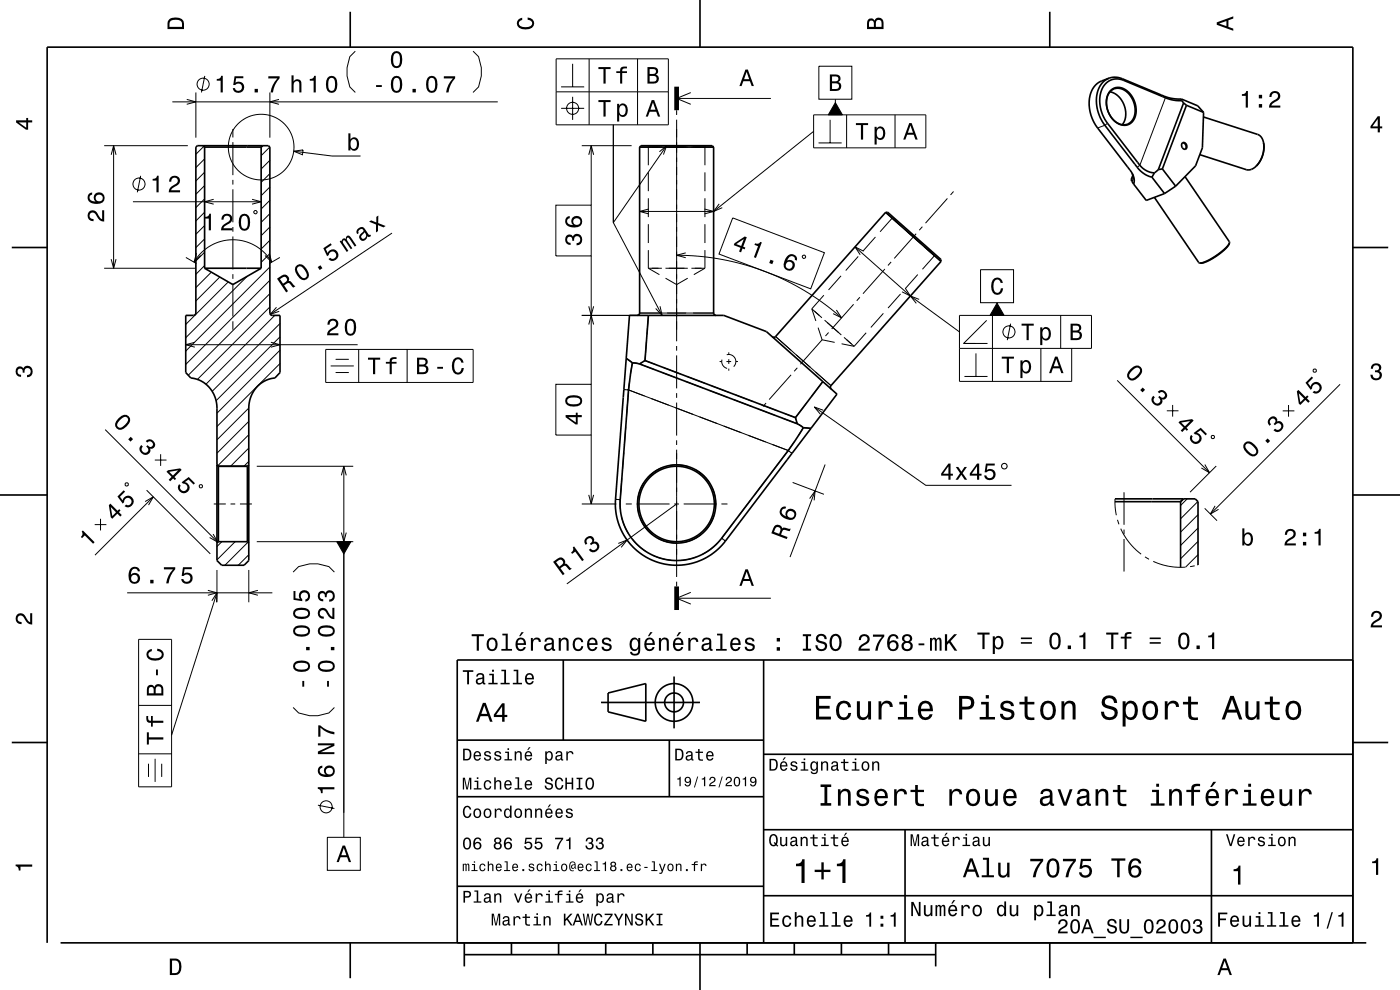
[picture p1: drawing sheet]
<svg xmlns="http://www.w3.org/2000/svg" width="297mm" height="210mm" viewBox="0 0 297 210" stroke-linecap="round" stroke-linejoin="round" font-family="sans-serif">
<g fill="none" stroke="#000" stroke-width=".21">
<path d="M41.6 19.6v9.6M43.4 16.1l-.7 3.5M57.3 19.6v9.6M75.4 10.9l-1.2 1.1-.6 2.4v1.7l.6 2.3 1.2 1.2M100.4 10.9l1.1 1.1 .6 2.4v1.7l-.6 2.3-1.1 1.2M118 12.5h23.8v14h-23.8zM118 19.5h23.8M119 18.4h4.9M121.5 13.5v4.9M125 12.5v14M135.3 12.5v14M146.5 19.6l-3 1.3 3 1.2"/>
<path d="M173.7 14h7v7h-7zM238.1 16.7l.3 .4M22.1 30.9h17.8M23.6 32.8l.5-1.9 .5 1.9M24.1 30.9v26M29.8 37.3l-.7 3.5M36.6 21.6h69M39.6 21.1l2 .5-2 .5M43.2 31l-1.6 1.7M43.4 39.4l-1.8 1.8M43.4 36.5l-1.8 1.9M43.4 33.7l-1.8 1.9"/>
<path d="M49.4 27.4v1.8M49.4 30.2v7M49.4 38.2v1M57.2 31.2l-1.8 1.8M57.3 39.7l-1.9 1.8M57.3 36.8l-1.9 1.9M57.3 34l-1.9 1.8M59.2 21.1l-1.9 .5 1.9 .5M62.3 32.1l8.2 1h6M62.3 32.1l2-.3-.1 1zM119 23h4.9M121.5 20.5v4.9"/>
<path d="M123.4 30.9h10.6M124.9 32.8l.5-1.9 .5 1.9M125.4 30.9v12.6M135.7 31.2h4.7M137.2 30.9l.1 .1M137.4 31.1l.1 4M137.5 36.6v4M139.9 32.2l1.5-1.3-.7 1.9M141.2 31.2h4.7M141.4 30.9l-11.3 16.3v-20.7v20.7l10.4 19.7M143.5 23.4v1M143.5 25.4v47"/>
<path d="M143.5 20.9h20M146.7 31.2h4.7M149.5 36.6v4M149.6 31.1l-.1 4M149.8 30.9l-.1 .1M172.6 27.9l-21.2 17h-15.7M172.6 24.4h23.8v7h-23.8zM173.7 30.3h4.9M176.1 25.4v4.9M177.2 21.8l1.5 2.6h-3zM177.2 21v.8M179.6 24.4v7"/>
<path d="M189.9 24.4v7M235 26.2l-.6 .4-1.5 .5M247 20.4l.2 .3-5.4 14.4-.6 .4M22.1 56.9h19.3M23.6 55l.5 1.9 .5-1.9M28.2 42.8h27.2M39.4 54.6l2.3 1.3M41.2 55.6a9.5 9.5 0 0 1 16.4 0M41.7 53.7l-.5 1.9 1.4-1.4M43.4 56.3l-1.8 1.9M43.4 53.5l-1.8 1.9M43.4 50.7l-1.8 1.8"/>
<path d="M43.4 47.9l-1.8 1.8M43.4 45l-1.8 1.9M43.4 42.2l-1.8 1.8M44.8 57.7l-3.2 3.3M45.3 42.3l-1.9 .5 1.9 .5M46.6 58.8l-5 5M48.4 59.8l-9 9M49.4 40.2v7M49.4 48.2v1M49.4 50.2v7M49.4 58.2v1M52.4 58.6l-13 13"/>
<path d="M53.5 42.3l1.9 .5-1.9 .5M54.1 44.7l.4 .2-.2 .5-.5-.3zM57.1 53.7l.5 1.9-1.4-1.4M57.3 59.5l-17.9 17.8M57.3 56.6l-17.9 17.9M57.3 53.8l-1.9 1.9M57.3 51l-1.9 1.8M57.3 48.1l-1.9 1.9M57.3 45.3l-1.9 1.9M57.3 42.5l-1.9 1.8M59.4 54.6l-2.3 1.3M83.2 49.4l-25.9 17.3"/>
<path d="M117.9 43.5h7.5v10.8h-7.5zM125.4 54.3v27.2M137.5 56.9h2.9M137.5 56.9l2.4 1.4M137.5 42.1v4M137.5 47.6v4M137.5 53.1v3.8M137.6 44.3l-1.9 .6 1.9 .5M141.2 56.9h4.7M141.2 59l2.3 1.4 2.4-1.4M143.5 54.1l4.8 .3 4.9 .6 4.7 1.1 4.7 1.6 4.1 1.8 4.2 2.3 4.1 2.8 3.5 2.8M145.5 53.6l-2 .5 2 .6"/>
<path d="M146.7 56.9h2.8M149.5 44.3l1.9 .6-1.9 .5M149.5 56.9l-2.3 1.4M149.5 42.1v4M149.5 47.6v4M149.5 53.1v3.8M152.6 43.2l-1.2 1.7 1.8-.8M155.4 46.2l19.5 7.4-2.9 7.7-19.5-7.4zM170.3 54.2h.5v.5l-.5 .1-.1-.3zM178.4 58.5l-2.6 3M181.4 52.4l11.7 10.4 10.4 7.6M182.1 54.4l-2.7 3"/>
<path d="M183.2 53.3l-1.8-.9 1.1 1.6M185.7 50.3l-2.6 3M187.7 57.1l-4.6 5.2M187.9 45l3.5 3.2M189 55.6l-.6 .7M189.2 45.9v.1M189.3 46.1l-2.6 3.1M192 48.7l3.5 3.1M194.4 49.6l-4.7 5.2M194.7 58.2l-2.7 3M195.7 48.1l-.7 .7M196.1 52.3l3.5 3.2"/>
<path d="M198.4 54.2l-2.7 2.9M198.7 54.2h-.2M201 42.1l-4.7 5.2M202.3 40.6l-.7 .7M208 57.2h7v7h-7zM39.4 73.1h36.5M41.3 72.6l-1.9 .5 1.9 .5M49.4 68.2v1.8M49.4 60.2v7M57.3 65.1l-15.4 15.4M57.3 62.3l-17.4 17.3M57.5 72.6l1.9 .5-1.9 .5"/>
<path d="M58.3 66.9l-14.6 14.6M58.7 65.2l-1.4 1.5 1.9-.7M59.4 77.1l-13.4 13.4M59.4 74.3l-13.4 13.4M59.4 71.4l-13.6 13.6M59.4 68.6l-14.4 14.4M69.1 74.1h31.3v7h-31.3zM70.1 77.6h4.9M71.2 79h2.8M71.2 76.2h2.8M76.1 74.1v7M86.4 74.1v7"/>
<path d="M123.4 66.9h12.2M124.9 65l.5 1.9 .5-1.9M124.9 68.8l.5-1.9 .5 1.9M132.8 76l1.4 1M134.2 77l-.4 2.2M134.2 77l1.5 .2M135.7 77.2l3.1 1.2M135.7 66.4h15.7M136.1 77l-.4 .2M136.8 76.5l-.4 .2M136.8 76.5l2.4 .9M137.1 72.4l-.3 4.1"/>
<path d="M137.6 66.9l-.4 4M140 65l.5 1.9-1.4-1.5M140.3 78.9l3.7 1.5M140.6 77.9l3.8 1.4M143.5 68.2v1.8M143.5 73.4v1M143.5 75.4v7M145.8 79.9l3.7 1.4M152.7 76.7h.4M153.1 76.7a1.5 1.5 0 0 0 1.2 1.4M153.2 76.3l-.1 .4M154.1 76.7h1"/>
<path d="M154.2 75.3a1.5 1.5 0 0 1 1.7 .6 1.5 1.5 0 0 1-.3 1.9M154.6 74.7v.5M154.6 76.2v1M154.6 78.2v.4M156.1 76.7h.5M164.5 71.4l11.8 10.4M167.8 79.5l-4.6 5.3M169.1 78l-.6 .8M172.2 65.5l2.2 1.9M172.2 65.5l.9 2.6M173.6 69.5l.8 2.6 2.7 .5M174.5 72l-4.7 5.3"/>
<path d="M174.8 62.6l-2.6 2.9M174.9 67.9l3.6 3.2M175.8 70.5l-.7 .8M177.4 65.8l1.1 1.6-1.8-.9M178.5 72.9l2.7 .6M179.1 71.6l2.1 1.9M181.1 64.5l-4.7 5.3M182.4 63.1l-.6 .7M183.8 70.6l-2.6 2.9M187.4 66.5l-2.7 3M191 62.4l-2.6 2.9M192 61.1l1.1 1.7-1.8-.9"/>
<path d="M195 63.5l-1.9-.7 1.3 1.5M203.5 73.9h28v-7h-28v14h23.9v-7M204.6 72.9h4.9M204.6 79.9h4.9M207 75v4.9M209.3 68l-4.9 4.9h2.5M210.5 66.9v14M211.5 64.3l1.5 2.6h-3zM211.5 64.2v.1M214.4 68.7l-.7 3.5M220.8 73.9v7M225 66.9v7"/>
<path d="M278.8 78.3l.4 .2-.1 .5-.5-.2zM22.3 91.1l23.9 23.9M32.8 97.6h2.5M34.1 96.4v2.4M52.8 97.9l-1.1 1M52.8 95l-3.9 3.9M52.8 92.2l-6.6 6.6M52.8 89.4l-6.8 6.7M52.8 86.6l-6.8 6.7M54.5 98.9h20.4M72.9 98.9v78.7M117.9 81.5h7.5v10.8h-7.5z"/>
<path d="M125.4 92.3v14.6M132.3 95.9l-.3 4M132.3 82.6l1 .1M132.8 90.5l-.3 4M133.3 82.7l-.4 6.3M133.3 82.7l33.9 12.9M133.6 80.7l-.3 2M140.7 99.1a8.2 8.2 0 0 0-3.3 2.2M142.2 98.7a8.3 8.3 0 0 1 3.9 .3M143.5 96.1v1.3M143.5 83.4v1M143.5 85.4v7"/>
<path d="M143.5 93.4v1M143.5 95.4v27M145.4 80.9l3.7 1.4M147.5 99.6a8.3 8.3 0 0 1 2.9 2.7M150.5 82.8l3.8 1.5M150.9 81.8l3.8 1.4M155.7 84.8l3.7 1.4M156.1 83.8l3.7 1.4M160.8 86.7l3.8 1.5M161.2 85.7l3.7 1.4M162.5 85.5l-.6 .7M163.8 94.3l3.4 1.3"/>
<path d="M166 88.7l3.1 1.2M166.3 87.7l2.5 .9M167.2 95.6l.8 .6M167.2 95.6l-3.8 5M168.5 93.7l-1.3 1.9M168.8 88.6l.1 .4M169 89.5l.1 .4M169.1 89.9l1.3 .8M170.4 90.7l1.6 .2M170.4 90.7l-1 1.7M171.2 85.4l-2.4 3.2M172.8 86.3l23.6 16.7h18.2"/>
<path d="M174.6 80.9l-2.5 3.3M174.6 87l-1.8-.7 1.2 1.6M175 98.5l-7.4 19.7M237 80.7l19.6 19.6M247.5 87.1h2.5M248.8 85.9v2.5M255.6 98.5l1 1.8-1.7-1M257 92.5l.5-.1 .1 .5-.5 .1zM258 98.9l-5.5 5.5M272.1 87.2h2.5M273.4 85.9v2.5M284.3 81.5l-27.5 27.5"/>
<path d="M20.1 111.3h2.5M21.3 110v2.5M26.6 102.6l.5-.2 .1 .5-.5 .2zM30.8 106.4l1.7-1-1 1.7M31.1 104l13.5 13.5M32.5 105.4l-12.3 12.4M42.4 102.8l.5 .2-.1 .5-.5-.2zM45.2 113.3l1 1.7-1.7-1M45.4 106.9h2.5M47.1 114.9l-1.1 1M48.9 106.9h1M49.9 114.9l-3.9 3.9"/>
<path d="M50.9 106.9h2.6M52.6 115l-4.9 4.9M52.8 117.7l-2.3 2.2M54.5 114.9h20.4M71.4 114.9h3l-1.5 2.6zM72.4 100.8l.5-1.9 .6 1.9M72.4 113l.5 1.9 .6-1.9M123.4 106.9h7.4M124.9 105l.5 1.9 .5-1.9M130.6 105.9l1 .1M131.2 115.3l1.8-.7-1.2 1.5M131.6 106v2"/>
<path d="M131.8 109.5a11.8 11.8 0 0 0 1.5 3.7M131.9 101.4l-.3 4.6M132.8 106.9h1.2M134.2 114.4a12.1 12.1 0 0 0 2.9 2.7M135 106.9h7M135.2 106.8l.3 2.1M136 110.3a8.3 8.3 0 0 0 2.4 3.1M136.5 102.5a8.3 8.3 0 0 0-1.2 3.8M138.5 117.8a12 12 0 0 0 3.8 1M139.7 114.2a8.2 8.2 0 0 0 3.8 1M143 106.9h1M143.5 106.9l-23.2 17"/>
<path d="M145 106.9h7M147.7 118.2a12 12 0 0 1-3.9 .7M148.6 113.5a8.3 8.3 0 0 1-3.6 1.6M151.1 103.6a8.3 8.3 0 0 1 .7 3.9M151.6 109a8.3 8.3 0 0 1-1.9 3.5M152.2 115.2a12 12 0 0 1-3.1 2.4M153 106.9h1.3M153.1 114.2l.8 .6M153.1 114.2h.1M155.9 110.5l-2.8 3.7M159.2 106.1l-2.4 3.2M162.5 101.8l-2.4 3.1"/>
<path d="M168.2 102.3l6.6 2.6M171.7 105.8l1.2-1.7-.2 2M236.5 105.8l.1 1.8 .2 1.7M237.1 110.3l.3 .9M237.8 112.1l.8 1.6 1 1.4 1.2 1.3 1.3 1.1M238.5 104.4v6.9M238.5 112.3v1M238.5 114.3v6.9M242.9 118.1l.9 .5M251.9 105.8l-1.4 1.4M254.1 106.4l-3.6 3.7M254.2 117.7l-2.7 2.6h-1.8l-1.7-.2-1.7-.4-1.6-.6"/>
<path d="M254.2 114.8l-3.7 3.7M254.2 112l-3.7 3.7M254.2 109.2l-3.7 3.7M254.2 119.8l-.2 .1M255.6 107.8l2.6 2.7M257.8 107.3l-1 1.7 1.7-1M27 125.7h30.8M29.4 135.6h7v31.3h-7zM44.1 125.2l1.9 .5-1.9 .6M44.9 127.4l1.1-1.7-.1 2M46 120.9v6.8M46 125.7l-9.6 30.2"/>
<path d="M52.8 120.9v6.8M54.7 125.2l-1.9 .5 1.9 .6M62.2 121.4l1.2-1.2 2.3-.6h1.7l2.4 .6 1.1 1.2M143.5 123.4v1M143.5 126.9h20M146.5 125.7l-3 1.2 3 1.2M253.5 120l-1 .2M29.4 159.9h7M29.4 149.6h7M62.2 150.1l1.2 1.1 2.3 .6h1.7l2.4-.6 1.1-1.1M31.5 162v2.8M32.9 161v4.9"/>
<path d="M34.3 162v2.8M67.4 170.8l3.5 .7M69.4 177.6h7v7h-7z"/>
<circle cx="43.1" cy="17.9" r="1.28"/>
<circle cx="29.5" cy="39" r="1.28"/>
<circle cx="55.4" cy="31.2" r="7"/>
<circle cx="121.5" cy="23" r="1.28"/>
<circle cx="214" cy="70.4" r="1.28"/>
<circle cx="69.2" cy="171.1" r="1.28"/>
</g>
<g fill="none" stroke="#000" stroke-width=".35">
<path d="M74.3 2.5v7.5M148.5 0v10M222.7 2.5v7.5M235.3 16.6l-1.6 .6a5.2 5.2 0 0 0-2.5 6.1 8.8 8.8 0 0 0 1.7 3.8l6.8 9a3.2 3.2 0 0 1 .8 2.9M235.3 16.6a5.2 5.2 0 0 0-2.6 6.1 8.8 8.8 0 0 0 1.7 3.9l6.8 8.9a5.5 5.5 0 0 0 3.2 2.1M235.3 16.6a3.8 3.8 0 0 1 2.8 .1l8.4 3.5a8.7 8.7 0 0 0 4.1 .8M235.5 19.5a4.7 4.7 0 0 1 2.6 7M235.6 19.2a2.83 2.83 0 0 1 4.3 .9 4.5 4.5 0 0 1-.1 6.1 3 3 0 0 1-4.1-1.4 4.7 4.7 0 0 1-.1-5.6zM235.6 19.3a2.69 2.69 0 0 1 4 .8 4.5 4.5 0 0 1 .2 5.9 2.88 2.88 0 0 1-4.2-1.3 4.5 4.5 0 0 1 0-5.4zM41.9 30.9h15.1l.3 .3v35.2l.2 .4 .2 .1h1.7v12.1l-1.1 1.2a6.3 6.3 0 0 0-5.5 6.4v32.3l-1 1h-4.8l-1-1v-32.3a6.3 6.3 0 0 0-5.5-6.4l-1.1-1.2v-12.1h1.7l.2-.1 .3-.3v-35.3zM43.1 30.9l.3 .3M43.4 31.2h12"/>
<path d="M43.4 31.2v25.7M55.4 31.2v25.7M55.7 30.9l-.3 .3M135.7 31.2v35.2l-.1 .3-.4 .2M135.7 31.2h15.7M135.7 31.2l.3-.3h15.1l.3 .3M151.4 31.2v35.2l.2 .4 .3 .1M240.1 38.5l.4 .5M240.2 36.7l.2 .9-.3 .9M240.3 37.2l-.3 .9 .1 .4M240.5 39l2.7 3.5 3.9-1.4M244.4 37.6l2.7 3.5"/>
<path d="M244.9 36.7l-.5 .9M245.7 36l-.8 .7M246.6 35.8l-.9 .2M246.6 35.8l2.8 3.7M249.4 39.5l-2.3 1.6M250.6 21l.1 .3M250.6 21l3.5 1.5 1.2 1.3M250.7 21.3l-1.9-.1-1.3-.3-9.1-3.8a3.6 3.6 0 0 0-5 3.2 7.9 7.9 0 0 0 1.6 5.9l6.3 8.2a4.5 4.5 0 0 0 3.6 2.3M250.7 21.3l.4 .5M250.8 30.3a.72 .72 0 0 1 .9 .4 .72 .72 0 0 1-.3 1 .86 .86 0 0 1-.6-1.4zM250.9 30.3a.83 .83 0 0 1 .7 .5 .83 .83 0 0 1-.2 .9M251.1 21.8l.6 .5"/>
<path d="M251.1 21.8l-5.4 14.2M251.4 37.5l9.4 14M251.7 22.3l3.6 1.5M251.7 22.3l-5.1 13.5M254.5 32.8l10 3.2 1-.1 1-.6M255.3 24.8l11.5 3.7 .8 .6 .5 1.2M255.3 23.8l-.2 7.6-1.5 3.8-4.2 4.3M268.1 30.3a6 6 0 0 1-1.6 5M268.1 30.3a5.8 5.8 0 0 1-1.6 5M2.5 52.5h7.5M43.4 56.9h12M43.4 56.9l6 3.5 6-3.5"/>
<path d="M187.9 45l-23.4 26.4-.5 .1-.2-.1M187.9 45l11.7 10.5M187.9 45h.4l11.3 10v.5M199.6 55.5l-23.3 26.3-.1 .5 .1 .2M244.9 41.9l9.6 13.9M260.8 51.5a11.2 11.2 0 0 1-6.3 4.3M260.8 51.5a8 8 0 0 1-3.7 3.4 4.4 4.4 0 0 1-2.6 .9M287 52.5h7.5M132.8 76l1.4 1M133.5 66.9h20l9.1 3.4 15 13.3-24.1 31.7-1.4 1.4-1.6 1.2-1.8 .9-2.1 .7-2.5 .4-2.5-.1-2.4-.6-2.2-1.1-2.1-1.5-1.8-2-1.3-2.1-.8-2.4-.4-2.2v-1.7zM134.2 77l-.9 5.7-1.7 23.3a12 12 0 0 0 7.7 12.1 12 12 0 0 0 13.8-3.9l14.1-18.6 3.2-4.9M134.2 77l1.5 .2"/>
<path d="M135.7 77.2l33.4 12.7M136.8 76.5l32 12.1M136.8 76.5l-1.1 .7M137.6 66.9l-.8 9.6M46 98.6l.3 .3M46.3 98.9v16M46.3 98.9h6.2M52.5 98.9v16M52.8 98.6l-.3 .3M168.8 88.6l.3 1.3M169.1 89.9l1.3 .8M170.4 90.7l1.6 .2"/>
<path d="M174.6 80.9l-5.8 7.7M0 105h10M46.3 114.9l-.3 .3M46.3 114.9h6.2M52.5 114.9l.3 .3M236.5 106.4h14M236.5 105.8h17.1l.6 .6v13.4M250.5 106.4v13.9M251.1 105.8l-.6 .6M287 105h10M119.5 140v17M162 140v60"/>
<path d="M287 140h-190v60M2.5 157.5h7.5M97 157h65M127.5 149h21M129 147l8-2v8l-8-2zM142 157v12M143 143.5v11M287 157.5h7.5M97 169h65M162 176h125M162 160h125M192 176v24"/>
<path d="M257 176v24M97 188h65M162 190h125M10 200v-190h277v190M12.8 200h277M74.3 200v7.5M98.5 202.5h100M98.5 200v5M108.5 200v2.5M118.5 200v2.5M128.5 200v2.5M138.5 200v2.5"/>
<path d="M148.5 200v10M158.5 200v2.5M168.5 200v2.5M178.5 200v2.5M188.5 200v2.5M198.5 200v5M222.7 200v7.5"/>
<circle cx="143.5" cy="106.9" r="8.3"/>
<circle cx="143.5" cy="106.9" r="8"/>
<circle cx="143" cy="149" r="2"/>
<circle cx="143" cy="149" r="4"/>
</g>
<path d="M143.5 18.4v5M143.5 124.4v5" fill="none" stroke="#000" stroke-width="1" stroke-linecap="butt"/>
<g fill="#000">
<path d="M36 4a2.18 2.18 0 0 0-.5 2.2h3.5v-1.2a1.43 1.43 0 0 0-1.7-1.3zM36.3 4.4a2.15 2.15 0 0 1 2.2 .3l.1 1h-2.6v-1z" fill-rule="evenodd"/>
<path d="M46 16.8v.3h.8v2.5h.5v-3.5h-.4a.77 .77 0 0 1-.9 .7zM49.8 16.2l-.3 1.8h.4a.79 .79 0 0 1 1.1-.1 .79 .79 0 0 1 .1 1.1 .79 .79 0 0 1-1.2-.1l-.1-.2h-.4a1.21 1.21 0 0 0 1.5 1 1.21 1.21 0 0 0 .8-1.6 1.21 1.21 0 0 0-1.7-.6l.1-.9h1.5v-.4zM54 18.9v.7h.7v-.7zM56.9 16.2v.4h1.9a5.2 5.2 0 0 0-1.4 3h.5a5.3 5.3 0 0 1 1.4-3v-.4z" fill-rule="evenodd"/>
<path d="M61.8 16v3.6h.5v-1.6a.63 .63 0 0 1 .4-.7 .63 .63 0 0 1 .8 .3v2h.4v-1.8a.88 .88 0 0 0-.6-1 .88 .88 0 0 0-1 .5v-1.3zM65.7 16.8v.3h.8v2.5h.5v-3.5h-.4a.77 .77 0 0 1-.9 .7zM69.5 16.5a2.68 2.68 0 0 0 .3 3.1 1.14 1.14 0 0 0 1.7-.9 2.31 2.31 0 0 0-.6-2.5l-.5-.1-.6 .1zM70 16.6h.7a2.37 2.37 0 0 1 0 2.6h-.7a2.38 2.38 0 0 1 0-2.6z" fill-rule="evenodd"/>
<path d="M79.8 18.1v.4h1.2v-.4zM83.2 16.5a2.67 2.67 0 0 0 .4 3.1 1.14 1.14 0 0 0 1.7-.9 2.31 2.31 0 0 0-.7-2.5l-.5-.1-.5 .1zM83.8 16.6h.7a2.37 2.37 0 0 1 0 2.6h-.7a2.38 2.38 0 0 1 0-2.6zM87.5 18.9v.7h.7v-.7zM90.7 16.5a2.67 2.67 0 0 0 .4 3.1 1.14 1.14 0 0 0 1.6-.9 2.31 2.31 0 0 0-.6-2.5l-.5-.1-.5 .1zM91.3 16.6h.6a2.37 2.37 0 0 1 0 2.6h-.6a2.38 2.38 0 0 1 0-2.6zM94.2 16.2v.4h1.9a5.2 5.2 0 0 0-1.5 3h.5a5.3 5.3 0 0 1 1.5-3v-.4z" fill-rule="evenodd"/>
<path d="M83.2 11.3a2.67 2.67 0 0 0 .4 3 1.14 1.14 0 0 0 1.7-.9 2.31 2.31 0 0 0-.7-2.5l-.5-.1-.5 .1zM83.8 11.3h.7a2.37 2.37 0 0 1 0 2.7h-.7a2.38 2.38 0 0 1 0-2.7z" fill-rule="evenodd"/>
<path d="M109.9 4.2l.9-.4v.4a.7 .7 0 0 0-.7 .5 .7 .7 0 0 0 .3 .8 1.7 1.7 0 0 0 2.5-.5 .9 .9 0 0 0-1-.8v-.5a1.24 1.24 0 0 1 1.4 1.1 1.24 1.24 0 0 1-1 1.4 2.22 2.22 0 0 1-2.5-.7l-.2-.5z" fill-rule="evenodd"/>
<path d="M127 14.2v.5h1v3h.5v-3h1v-.5zM130.7 15.1v.4h.9v2.2h.4v-2.2h1v-.4h-1v-.4l.3-.2h.7v-.4a1.04 1.04 0 0 0-1.4 .8v.2z" fill-rule="evenodd"/>
<path d="M137.4 14.2v3.5h1.3a.98 .98 0 0 0 1.1-.7 .98 .98 0 0 0-.7-1.2 .86 .86 0 0 0 .5-1 .86 .86 0 0 0-1-.6zM137.8 14.7h.7a.53 .53 0 0 1 .7 .5 .53 .53 0 0 1-.7 .5h-.7zM137.8 16.1h.8a.61 .61 0 0 1 .7 .6 .61 .61 0 0 1-.7 .6h-.8z" fill-rule="evenodd"/>
<path d="M158.1 14.8l-1.2 3.5h.4l.4-1.1h1.4l.4 1.1h.4l-1.2-3.5zM158.4 15.3l.5 1.5h-1z" fill-rule="evenodd"/>
<path d="M176.1 15.8v3.5h1.3a.98 .98 0 0 0 1-.7 .98 .98 0 0 0-.6-1.2 .86 .86 0 0 0 .5-1 .86 .86 0 0 0-1-.6zM176.5 16.2h.7a.53 .53 0 0 1 .7 .6 .53 .53 0 0 1-.7 .5h-.7zM176.5 17.7h.8a.61 .61 0 0 1 .7 .6 .61 .61 0 0 1-.7 .6h-.8z" fill-rule="evenodd"/>
<path d="M184.2 4.2l-.3 .7v1.3h3.5v-1.3a.98 .98 0 0 0-.7-1.1 .98 .98 0 0 0-1.2 .6 .84 .84 0 0 0-1.3-.2zM184.5 4.5a.54 .54 0 0 1 .6-.1 .54 .54 0 0 1 .3 .6v.7h-1zM185.9 4.4a.62 .62 0 0 1 .8-.1 .62 .62 0 0 1 .3 .6v.8h-1.2z" fill-rule="evenodd"/>
<path d="M258.1 4.7v.6l3.5 1.2v-.4l-1-.4v-1.4l1-.4v-.4zM258.6 5l1.6-.5v1z" fill-rule="evenodd"/>
<path d="M3.4 25.5v.5l2.1 1.5h.5v-1.5h.8v-.5h-.8v-.5h-.4v.5zM4 26h1.6v1.1z" fill-rule="evenodd"/>
<path d="M73.9 28.3v3.6h.4v-.4a.92 .92 0 0 0 1 .5 .92 .92 0 0 0 .8-.8 1.5 1.5 0 0 0-1-2.1l-.4 .1-.4 .4v-1.3zM74.5 29.8a.63 .63 0 0 1 .7-.3 .63 .63 0 0 1 .5 .6 1.13 1.13 0 0 1-.7 1.5 1.18 1.18 0 0 1-.5-1.8z" fill-rule="evenodd"/>
<path d="M127 21.2v.5h1v3h.5v-3h1v-.5zM130.9 22v3.8h.5v-1.5a.93 .93 0 0 0 1 .5 .93 .93 0 0 0 .7-.8 1.51 1.51 0 0 0-1-2.1l-.4 .2-.3 .3v-.4zM131.5 22.6a.63 .63 0 0 1 .7-.3 .63 .63 0 0 1 .5 .6 1.13 1.13 0 0 1-.6 1.5 1.19 1.19 0 0 1-.6-1.8z" fill-rule="evenodd"/>
<path d="M138.3 21.2l-1.3 3.5h.4l.4-1h1.4l.4 1h.5l-1.3-3.5zM138.5 21.7l.6 1.6h-1.1z" fill-rule="evenodd"/>
<path d="M177.2 21.8l1.5 2.6h-3z" fill-rule="evenodd"/>
<path d="M181.6 26.1v.4h1v3.1h.5v-3.1h1.1v-.4zM185.5 26.9v3.8h.5v-1.5a.93 .93 0 0 0 1 .5 .93 .93 0 0 0 .7-.8 1.51 1.51 0 0 0-.9-2.1l-.5 .1-.3 .4v-.4zM186.2 27.5a.63 .63 0 0 1 .7-.3 .63 .63 0 0 1 .4 .6 1.13 1.13 0 0 1-.6 1.5 1.18 1.18 0 0 1-.5-1.8z" fill-rule="evenodd"/>
<path d="M192.9 26.1l-1.3 3.5h.5l.3-1h1.4l.4 1h.5l-1.3-3.5zM193.1 26.6l.6 1.6h-1.1z" fill-rule="evenodd"/>
<path d="M263.5 20v.3h.8v2.5h.4v-3.5h-.3a.77 .77 0 0 1-.9 .7zM267.1 22.1v.7h.6v-.7zM267.1 20.1v.8h.6v-.8zM269.6 19.6l-.3 1h.4a.7 .7 0 0 1 .6-.9 .7 .7 0 0 1 .8 .5 .7 .7 0 0 1-.5 .9 1.8 1.8 0 0 0-1.4 1.7h2.4v-.4h-1.9a2.23 2.23 0 0 1 1.5-1.2 1.13 1.13 0 0 0 .1-1.6 1.13 1.13 0 0 0-1.7 0z" fill-rule="evenodd"/>
<path d="M292.3 24.7l-1.6 2.1v.4h1.6v.9h.4v-.9h.5v-.4h-.5v-2.1zM292.3 25.2v1.6h-1.1z" fill-rule="evenodd"/>
<path d="M18.9 44.9a1.2 1.2 0 0 0-.2 1.4 1.2 1.2 0 0 0 1.1 .6v-.4a.71 .71 0 0 1-.8-.6 .71 .71 0 0 1 .5-.8 .71 .71 0 0 1 .9 .5 1.81 1.81 0 0 0 1.7 1.4v-2.4h-.4v1.9a2.23 2.23 0 0 1-1.2-1.5 1.11 1.11 0 0 0-1.6-.1zM18.8 41.1a1.33 1.33 0 0 0 0 1.5 1.33 1.33 0 0 0 1.3 .6 1.63 1.63 0 0 0 2.1-1.2 1.15 1.15 0 0 0-1.6-1.2 1.15 1.15 0 0 0-.3 2 1.02 1.02 0 0 1-1.3-.9 .58 .58 0 0 1 .5-.6v-.5zM20.3 42a.75 .75 0 0 1 1.5 0 .75 .75 0 0 1-1.5 0z" fill-rule="evenodd"/>
<path d="M32.4 37.9v.4h.8v2.5h.5v-3.5h-.4a.77 .77 0 0 1-.9 .6zM36.2 37.6l-.3 .9h.4a.71 .71 0 0 1 .5-.8 .71 .71 0 0 1 .9 .5 .71 .71 0 0 1-.5 .9 1.8 1.8 0 0 0-1.4 1.7h2.4v-.4h-1.9a2.23 2.23 0 0 1 1.5-1.2 1.13 1.13 0 0 0 .1-1.7 1.13 1.13 0 0 0-1.7 .1z" fill-rule="evenodd"/>
<path d="M43.5 46v.4h.8v2.5h.4v-3.6h-.3a.77 .77 0 0 1-.9 .7zM47.3 45.7l-.3 .9h.4a.7 .7 0 0 1 .5-.8 .7 .7 0 0 1 .9 .5 .7 .7 0 0 1-.5 .8 1.8 1.8 0 0 0-1.4 1.8h2.4v-.5h-1.9a2.23 2.23 0 0 1 1.5-1.1 1.13 1.13 0 0 0 .1-1.7 1.13 1.13 0 0 0-1.7 .1zM51 45.8a2.68 2.68 0 0 0 .3 3 1.14 1.14 0 0 0 1.7-.9 2.3 2.3 0 0 0-.6-2.5l-.5-.1-.6 .1zM51.5 45.8h.7a2.37 2.37 0 0 1 0 2.7h-.7a2.38 2.38 0 0 1 0-2.7z" fill-rule="evenodd"/>
<path d="M63 56.2a1.43 1.43 0 0 0 0 2.2 1.42 1.42 0 0 0 2.1 .8 1.41 1.41 0 0 0 0-2.1 1.52 1.52 0 0 0-2.1-.9zM63.3 56.6l.3-.1a2.36 2.36 0 0 1 1.5 2.1l-.6 .4a2.37 2.37 0 0 1-1.5-2.2zM67.4 56.7l.4 .6 .6-.4-.4-.6zM68.6 52.6l.8 1.7 .3-.2a.79 .79 0 0 1 .9-.8 .79 .79 0 0 1 .7 1 .79 .79 0 0 1-1 .5l-.2-.1-.4 .2a1.21 1.21 0 0 0 1.8 .1 1.21 1.21 0 0 0-.2-1.8 1.21 1.21 0 0 0-1.8 .5l-.4-.9 1.3-.8-.3-.4z" fill-rule="evenodd"/>
<path d="M72.1 51.2l1.5 2.2 .3-.2-1-1.5-.1-.6 .2-.1 .2 .1 1.2 1.8 .3-.2-1.1-1.8 .1-.5h.2l.3 .3 1.1 1.6 .3-.2-1-1.6a.69 .69 0 0 0-1-.5l-.2 .7-.3-.2-.4 .1-.2 .6-.1-.2zM75.8 48.7a.79 .79 0 0 0 0 1l.3-.3a.55 .55 0 0 1 .3-.8 .55 .55 0 0 1 .7 .5l-.1 .1a1 1 0 0 0-.8 .8 1 1 0 0 0 .4 1 .93 .93 0 0 0 1.4-.9l.2 .2 .5-.3-.2-.3-.2 .1-.9-1.3a.91 .91 0 0 0-1.6 .2zM77.3 49.3a.77 .77 0 0 1 .4 .8 .77 .77 0 0 1-.7 .6l-.4-.6zM78.3 47l1.5 .6v1.7l.4-.3v-1.2l1.2 .4 .4-.3-1.6-.6 .1-1.6-.5 .3v1.2l-1.1-.5z" fill-rule="evenodd"/>
<path d="M120.1 50a1.17 1.17 0 0 0-.1 1.3 1.17 1.17 0 0 0 1.1 .7v-.5a.62 .62 0 0 1-.8-.3 .62 .62 0 0 1 .3-.8 .62 .62 0 0 1 .8 .2v.5h.4a.72 .72 0 0 1 .4-1 .72 .72 0 0 1 1 .5 .72 .72 0 0 1-.5 .9l-.4 .1v.4a1.18 1.18 0 0 0 1.2-1.5 1.18 1.18 0 0 0-1.8-.6l-.2 .3a.86 .86 0 0 0-1.4-.2zM120.1 46.1a1.33 1.33 0 0 0 0 1.5 1.33 1.33 0 0 0 1.3 .6 1.63 1.63 0 0 0 2.1-1.2 1.15 1.15 0 0 0-1.6-1.2 1.15 1.15 0 0 0-.3 2 1.02 1.02 0 0 1-1.3-.9 .58 .58 0 0 1 .6-.6v-.5zM121.6 47a.75 .75 0 0 1 1.5 0 .75 .75 0 0 1-1.5 0z" fill-rule="evenodd"/>
<path d="M155.8 51.6l-.1 .4 1.4 .6-.3 .8 .4 .1 .3-.8 .5 .2 .1-.4-.4-.2 .7-2-.4-.1zM156.2 51.8l1.6-1.1-.6 1.5zM160.2 51.6l-.1 .3 .7 .3-.9 2.4 .5 .1 1.2-3.3-.3-.1a.77 .77 0 0 1-1.1 .3zM163.5 55.1l-.3 .7 .6 .2 .3-.7zM167 54.3l-.2 .3a1.75 1.75 0 0 0 .2 2.8 1.15 1.15 0 0 0 1.6-1.1 1.15 1.15 0 0 0-1.6-1 1.02 1.02 0 0 1 1.2-.9 .58 .58 0 0 1 .4 .7l.4 .2a1.15 1.15 0 0 0-.6-1.3 1.15 1.15 0 0 0-1.4 .3zM166.6 56.3a.75 .75 0 0 1 1.5 0 .75 .75 0 0 1-1.5 0z" fill-rule="evenodd"/>
<path d="M58.8 59.1l1.9 2.9 .4-.2-.8-1.3a.84 .84 0 0 1 1.3-.2l.6 .7 .5-.3-1.1-1.1h-.4a.97 .97 0 0 0-.3-1.2 .97 .97 0 0 0-1.2 .1zM59.4 59.2a1.1 1.1 0 0 1 1.2-.4 .6 .6 0 0 1 .3 .6 .6 .6 0 0 1-.4 .5l-.5 .3z" fill-rule="evenodd"/>
<path d="M69.8 67.9l-.3 1h.4a.7 .7 0 0 1 .5-.9 .7 .7 0 0 1 .9 .5 .7 .7 0 0 1-.5 .9 1.8 1.8 0 0 0-1.4 1.7h2.4v-.4h-1.9a2.23 2.23 0 0 1 1.5-1.2 1.13 1.13 0 0 0 .1-1.6 1.13 1.13 0 0 0-1.7 0zM73.4 68.1a2.68 2.68 0 0 0 .4 3 1.14 1.14 0 0 0 1.7-.9 2.3 2.3 0 0 0-.6-2.5l-.6-.1-.5 .1zM74 68.1h.7a2.38 2.38 0 0 1 0 2.6h-.7a2.37 2.37 0 0 1 0-2.6z" fill-rule="evenodd"/>
<path d="M78.1 75.9v.4h1v3.1h.5v-3.1h1.1v-.4zM81.9 76.8v.3h.8v2.3h.4v-2.3h1v-.3h-1a.5 .5 0 0 1 .6-.7l.4 .1v-.4a1.04 1.04 0 0 0-1.4 .7v.3z" fill-rule="evenodd"/>
<path d="M88.5 75.9v3.5h1.3a.98 .98 0 0 0 1.1-.8 .98 .98 0 0 0-.6-1.1 .86 .86 0 0 0 .4-1.1 .86 .86 0 0 0-1-.5zM88.9 76.3h.8a.53 .53 0 0 1 .6 .5 .53 .53 0 0 1-.7 .5h-.7zM88.9 77.7h.8a.61 .61 0 0 1 .7 .6 .61 .61 0 0 1-.7 .7h-.8zM92.8 77.8v.4h1.2v-.4zM96.2 76.3a2.51 2.51 0 0 0 .4 3 1.26 1.26 0 0 0 1.8-1.2h-.5a.82 .82 0 0 1-1.1 .9 2.08 2.08 0 0 1 0-2.7 .72 .72 0 0 1 1.1 .6h.5a1.19 1.19 0 0 0-.9-1.1 1.19 1.19 0 0 0-1.3 .5z" fill-rule="evenodd"/>
<path d="M210.6 59.3a1.19 1.19 0 0 1 1.3-.4 1.19 1.19 0 0 1 .9 1.1h-.5a.7 .7 0 0 0-.5-.7 .7 .7 0 0 0-.8 .4 1.69 1.69 0 0 0 .6 2.4 .9 .9 0 0 0 .7-.9h.5a1.24 1.24 0 0 1-1 1.3 1.24 1.24 0 0 1-1.4-1v-1.6z" fill-rule="evenodd"/>
<path d="M211.5 64.3l1.5 2.6h-3z" fill-rule="evenodd"/>
<path d="M212.5 75.7v.4h1.1v3.1h.4v-3.1h1.1v-.4zM216.5 76.4v3.8h.4v-1.5a.93 .93 0 0 0 1 .5 .93 .93 0 0 0 .8-.8 1.5 1.5 0 0 0-1-2l-.5 .1-.3 .4v-.5zM217.1 77a.63 .63 0 0 1 .7-.2 .63 .63 0 0 1 .4 .6 1.13 1.13 0 0 1-.6 1.5 1.19 1.19 0 0 1-.5-1.9z" fill-rule="evenodd"/>
<path d="M216.7 68.7v.4h1.1v3.1h.4v-3.1h1.1v-.4zM220.7 69.4v3.8h.4v-1.5a.93 .93 0 0 0 1 .5 .93 .93 0 0 0 .8-.8 1.51 1.51 0 0 0-1-2.1l-.5 .2-.3 .4v-.5zM221.3 70a.63 .63 0 0 1 .7-.2 .63 .63 0 0 1 .4 .5 1.13 1.13 0 0 1-.6 1.6 1.18 1.18 0 0 1-.5-1.9z" fill-rule="evenodd"/>
<path d="M223.8 75.6l-1.3 3.6h.5l.4-1.1h1.4l.3 1.1h.5l-1.3-3.6zM224.1 76.2l.5 1.5h-1.1z" fill-rule="evenodd"/>
<path d="M227.1 68.7v3.5h1.3a.98 .98 0 0 0 1.1-.8 .98 .98 0 0 0-.6-1.1 .86 .86 0 0 0 .4-1.1 .86 .86 0 0 0-.9-.5zM227.6 69.1h.7a.53 .53 0 0 1 .6 .5 .53 .53 0 0 1-.6 .5h-.7zM227.6 70.5h.7a.61 .61 0 0 1 .8 .6 .61 .61 0 0 1-.7 .6h-.8z" fill-rule="evenodd"/>
<path d="M239.8 78.3a1.42 1.42 0 0 0-.4 2.1 1.42 1.42 0 0 0 2.2-.4 1.51 1.51 0 0 0 .4-2.2 1.43 1.43 0 0 0-2.2 .5zM240.2 78.6l.8-.6a.63 .63 0 0 1 .7 .1 .63 .63 0 0 1 .1 .7 2.73 2.73 0 0 1-1.8 1.5l-.5-.5 .1-.3zM241.9 82.7l.5 .5 .5-.5-.5-.5zM244.7 83.9a1.18 1.18 0 0 0 .2 2 1.18 1.18 0 0 0 1.7-.9l-.1-.3a.9 .9 0 0 0 1.1-.5 .9 .9 0 0 0-.4-1.1 1.05 1.05 0 0 0-1.6 0l.3 .3a.62 .62 0 0 1 .8-.3 .62 .62 0 0 1 .4 .8 .62 .62 0 0 1-.8 .4l-.3-.3-.3 .3a.72 .72 0 0 1 .4 .9 .72 .72 0 0 1-1 .3 .72 .72 0 0 1-.3-.9l.2-.3z" fill-rule="evenodd"/>
<path d="M291.1 77.4a1.08 1.08 0 0 1 1.4-.2 1.08 1.08 0 0 1 .4 1.2l-.3 .3a1.06 1.06 0 0 1 .5 1.3 1.06 1.06 0 0 1-1.2 .7 1.1 1.1 0 0 1-1.2-1.2h.5a.71 .71 0 0 0 1 .8 .71 .71 0 0 0 .1-1.3h-.6v-.4a.61 .61 0 0 0 .8-.3 .61 .61 0 0 0-.2-.8 .61 .61 0 0 0-.9 .2l-.1 .5h-.5z" fill-rule="evenodd"/>
<path d="M3.6 78a.86 .86 0 0 1 1.4 .2 1.06 1.06 0 0 1 1.2-.6 1.06 1.06 0 0 1 .7 1.2 1.1 1.1 0 0 1-1.2 1.2v-.4a.71 .71 0 0 0 .8-1 .71 .71 0 0 0-1.3-.1v.6h-.4a.61 .61 0 0 0-.3-.8 .61 .61 0 0 0-.8 .2 .61 .61 0 0 0 .2 .8l.6 .2v.4a1.15 1.15 0 0 1-1.2-.6 1.15 1.15 0 0 1 .3-1.3z" fill-rule="evenodd"/>
<path d="M25.2 88.7a1.42 1.42 0 0 0-.5 2.2 1.42 1.42 0 0 0 2.2-.5 1.51 1.51 0 0 0 .4-2.1 1.43 1.43 0 0 0-2.1 .4zM25.5 89.1l.9-.7a.63 .63 0 0 1 .6 .2 .63 .63 0 0 1 .1 .6 2.72 2.72 0 0 1-1.8 1.5l-.5-.4 .1-.4zM27.7 92.7l-.5 .5 .5 .5 .5-.6zM30 94.4a1.18 1.18 0 0 0 .2 1.9 1.18 1.18 0 0 0 1.7-.9l-.1-.2a.9 .9 0 0 0 1.1-.6 .9 .9 0 0 0-.4-1.1 1.04 1.04 0 0 0-1.6 .1l.3 .3a.62 .62 0 0 1 .8-.3 .62 .62 0 0 1 .4 .7 .62 .62 0 0 1-.7 .4l-.4-.3-.3 .3a.72 .72 0 0 1 .4 1 .72 .72 0 0 1-1 .3 .72 .72 0 0 1-.3-1l.2-.3z" fill-rule="evenodd"/>
<path d="M120 88v.5l2.1 1.5h.5v-1.5h.8v-.5h-.8v-.5h-.5v.5zM120.6 88.5h1.5v1.1zM120.4 84.1a1.13 1.13 0 0 0-.5 1.3 1.13 1.13 0 0 0 1 .8 2.28 2.28 0 0 0 2.5-.6 1.13 1.13 0 0 0-.9-1.7 2.89 2.89 0 0 0-2.1 .2zM120.4 84.7a2.38 2.38 0 0 1 2.6 0v.7a2.38 2.38 0 0 1-2.6 0z" fill-rule="evenodd"/>
<path d="M250 89.6l1.1 1.1-.6 .6 .3 .3 .6-.6 .4 .4 .3-.3-.4-.4 1.5-1.5-.3-.3-2.6 .4zM250.6 89.6l1.9-.3-1.1 1.1zM252.7 92.2a1.21 1.21 0 0 0 .3 1.8 1.21 1.21 0 0 0 1.7-.5 1.21 1.21 0 0 0-.8-1.7l.8-.5 1.1 1.1 .3-.3-1.4-1.4-1.5 1.1 .3 .3a.8 .8 0 0 1 1 .7 .8 .8 0 0 1-.9 .9 .8 .8 0 0 1-.6-1.1z" fill-rule="evenodd"/>
<path d="M264.1 93.9a1.43 1.43 0 0 0 .4 2.2 1.41 1.41 0 0 0 2.1 .4 1.42 1.42 0 0 0-.4-2.1 1.51 1.51 0 0 0-2.1-.5zM264.4 94.2l.3-.1a2.38 2.38 0 0 1 1.8 1.8l-.5 .5a2.37 2.37 0 0 1-1.8-1.9zM268.4 93.5l.6 .5 .4-.5-.5-.5zM269.3 88.7a1.05 1.05 0 0 0 0 1.6l.3-.3a.62 .62 0 0 1-.3-.8 .62 .62 0 0 1 .8-.4 .62 .62 0 0 1 .4 .8l-.3 .3 .3 .3a.72 .72 0 0 1 1-.3 .72 .72 0 0 1 .3 1 .72 .72 0 0 1-1 .2l-.3-.2-.3 .4a1.17 1.17 0 0 0 1.9-.3 1.17 1.17 0 0 0-.9-1.7l-.3 .1a.9 .9 0 0 0-.5-1.1 .9 .9 0 0 0-1.1 .4z" fill-rule="evenodd"/>
<path d="M275.1 83l.4 2.6 .3 .3 1.1-1.1 .6 .6 .4-.3-.7-.6 .4-.3-.3-.3-.3 .3-1.6-1.5zM275.5 83.4l1.1 1.1-.7 .8zM276.9 81.2l1.2 1.5 .2-.3a.79 .79 0 0 1 .7-.9 .79 .79 0 0 1 .9 .8 .79 .79 0 0 1-.9 .7l-.2-.1-.3 .3a1.21 1.21 0 0 0 1.8-.3 1.21 1.21 0 0 0-.6-1.7 1.21 1.21 0 0 0-1.7 .8l-.5-.8 1.1-1-.3-.3z" fill-rule="evenodd"/>
<path d="M17.3 112.8l.3-.3 2.5 2.5-.4 .3-1.7-1.7-.6 .6-.2-.3a.77 .77 0 0 0 .1-1.1z" fill-rule="evenodd"/>
<path d="M23.4 106.8l-.3 .4 .4 2.5 .3 .3 1.1-1 .6 .6 .3-.3-.6-.7 .4-.3-.3-.3-.4 .4zM23.5 107.6l1.1 1.1-.8 .8zM24.9 105.3l1.1 1.5 .3-.3a.79 .79 0 0 1 .7-.9 .79 .79 0 0 1 .9 .8 .79 .79 0 0 1-.9 .8l-.2-.2-.4 .4a1.21 1.21 0 0 0 1.8-.4 1.21 1.21 0 0 0-.6-1.7 1.21 1.21 0 0 0-1.6 .8l-.5-.7 1-1.1-.3-.3z" fill-rule="evenodd"/>
<path d="M35.6 99.8l-.3 .3 1.1 1.1-.6 .6 .3 .3 .6-.6 .4 .3 .3-.2-.4-.4 1.5-1.5-.3-.4zM35.9 100.1l1.9-.3-1.1 1.1zM38 102.7a1.21 1.21 0 0 0 .3 1.8 1.21 1.21 0 0 0 1.8-.6 1.21 1.21 0 0 0-.9-1.6l.8-.6 1.1 1.1 .3-.3-1.4-1.3-1.5 1.1 .3 .3a.8 .8 0 0 1 1.1 .7 .8 .8 0 0 1-1 .8 .8 .8 0 0 1-.6-1.1z" fill-rule="evenodd"/>
<path d="M71.4 114.9h3l-1.5 2.6z" fill-rule="evenodd"/>
<path d="M121.5 116.1a.76 .76 0 0 1-.3 1.1l.2 .3 .6-.5 1.5 2 .4-.2-2.1-2.9zM124.4 114a1.05 1.05 0 0 0-.2 1.6l.4-.3a.62 .62 0 0 1-.2-.8 .62 .62 0 0 1 .8-.3 .62 .62 0 0 1 .3 .8l-.4 .3 .3 .3a.72 .72 0 0 1 1-.2 .72 .72 0 0 1 .2 1.1 .72 .72 0 0 1-1.1 .1l-.2-.2-.4 .2a1.18 1.18 0 0 0 1.9 .1 1.18 1.18 0 0 0-.6-1.8h-.2a.9 .9 0 0 0-.4-1.1 .9 .9 0 0 0-1.2 .2z" fill-rule="evenodd"/>
<path d="M165.7 107.8a1.36 1.36 0 0 0 .7 2.1 1.63 1.63 0 0 0 2.4-.4 1.15 1.15 0 0 0-1-1.6 1.15 1.15 0 0 0-1 1.6 1.03 1.03 0 0 1-.9-1.2 .58 .58 0 0 1 .7-.4l.2-.4-.4-.1zM167 109.2a.75 .75 0 0 1 1.5 0 .75 .75 0 0 1-1.5 0z" fill-rule="evenodd"/>
<path d="M164.3 111.6l-.7 1.5 3.3 1.3 .2-.5-1.4-.5a.85 .85 0 0 1 .9-1l.9 .3 .2-.5-1.4-.3-.4 .2v-.2a1 1 0 0 0-1.6-.3zM164.7 111.8a.6 .6 0 0 1 .7 .2 .6 .6 0 0 1 .1 .7l-.2 .5-1.1-.4z" fill-rule="evenodd"/>
<path d="M201.2 98.3l-1.5 2.1v.5h1.5v.9h.5v-.9h.5v-.4h-.5v-2.2zM201.2 98.9v1.6h-1.1zM202.8 99.1l.9 1.3-1 1.4h.5l.7-1.1 .7 1.1h.6l-1-1.4 .9-1.3h-.5l-.6 .9-.7-.9zM207.3 98.3l-1.6 2.1v.5h1.6v.9h.4v-.9h.5v-.4h-.5v-2.2zM207.3 98.9v1.6h-1.1zM209.2 98.3l-.3 1.9h.4a.8 .8 0 0 1 1.2-.2 .8 .8 0 0 1-.1 1.2 .8 .8 0 0 1-1.2-.4h-.4a1.21 1.21 0 0 0 1.5 1.1 1.21 1.21 0 0 0 .8-1.6 1.21 1.21 0 0 0-1.7-.6l.1-1h1.5v-.4zM212.3 98.9a.75 .75 0 0 0 1.5 0 .75 .75 0 0 0-1.5 0zM212.6 98.9a.48 .48 0 0 1 .9 0 .48 .48 0 0 1-.9 0z" fill-rule="evenodd"/>
<path d="M263.5 112.1v3.6h.5v-.4a.92 .92 0 0 0 1 .5 .92 .92 0 0 0 .7-.8 1.5 1.5 0 0 0-.9-2.1l-.5 .1-.3 .4v-1.3zM264.2 113.6a.63 .63 0 0 1 .7-.3 .63 .63 0 0 1 .4 .6 1.13 1.13 0 0 1-.6 1.5 1.18 1.18 0 0 1-.5-1.8z" fill-rule="evenodd"/>
<path d="M272.9 112.5l-.3 .9h.4a.7 .7 0 0 1 .5-.8 .7 .7 0 0 1 .9 .5 .7 .7 0 0 1-.5 .9 1.8 1.8 0 0 0-1.4 1.7h2.4v-.4h-1.9a2.23 2.23 0 0 1 1.5-1.2 1.13 1.13 0 0 0 .1-1.7 1.13 1.13 0 0 0-1.7 .1zM276.4 115v.7h.7v-.7zM276.4 113v.7h.7v-.7zM278.9 112.9v.3h.8v2.5h.5v-3.5h-.4a.77 .77 0 0 1-.9 .7z" fill-rule="evenodd"/>
<path d="M3.6 130.4a1.22 1.22 0 0 1 2 .7l.4 .6 .4 .3v-1.9h.4v2.4a1.8 1.8 0 0 1-1.7-1.4 .71 .71 0 0 0-.9-.5 .71 .71 0 0 0-.5 .8 .71 .71 0 0 0 .9 .5v.5a1.18 1.18 0 0 1-1.2-.7 1.18 1.18 0 0 1 .2-1.3z" fill-rule="evenodd"/>
<path d="M27.8 120.5a2.4 2.4 0 0 0 .2 3.2 1.16 1.16 0 0 0 1.5-.3 1.16 1.16 0 0 0-.2-1.5 1.16 1.16 0 0 0-1.5 0 1.02 1.02 0 0 1 .8-1.3 .58 .58 0 0 1 .6 .6h.5a1.12 1.12 0 0 0-.7-.9 1.12 1.12 0 0 0-1.2 .2zM27.7 122.7a.75 .75 0 0 1 1.5 0 .75 .75 0 0 1-1.5 0zM31.9 123v.7h.7v-.7zM34.8 120.3v.5h1.9a5.2 5.2 0 0 0-1.4 2.9h.5a5.3 5.3 0 0 1 1.4-3v-.4zM38.8 120.3l-.3 1.9h.4a.79 .79 0 0 1 1.2-.2 .79 .79 0 0 1 .1 1.2 .79 .79 0 0 1-1.2-.1l-.1-.3h-.5a1.21 1.21 0 0 0 1.5 1.1 1.21 1.21 0 0 0 .9-1.7 1.21 1.21 0 0 0-1.8-.5l.2-1h1.5v-.4z" fill-rule="evenodd"/>
<path d="M100.1 134.5v.5h1v3h.5v-3h1.1v-.5zM103.5 135.6a1.52 1.52 0 0 0 .9 2.5 1.48 1.48 0 0 0 1.2-1.4 1.48 1.48 0 0 0-1.2-1.5l-.5 .1zM103.9 135.9a.67 .67 0 0 1 .7-.3 .67 .67 0 0 1 .5 .6 1.11 1.11 0 0 1-.7 1.5 1.17 1.17 0 0 1-.5-1.8zM106.6 134.4v.4h.7v2.9h-.9v.3h2.2v-.3h-.9v-3.3zM110.6 134.1l-.5 .9h.3l.7-.9zM109.7 135.6a1.54 1.54 0 0 0 .8 2.5 1.06 1.06 0 0 0 1-.8h-.4l-.2 .3-.4 .1a.76 .76 0 0 1-.7-.9h1.8a1.17 1.17 0 0 0-.5-1.4 1.17 1.17 0 0 0-1.4 .2zM110 135.8a.66 .66 0 0 1 .8-.1 .66 .66 0 0 1 .3 .7h-1.3zM112.6 135.3v2.7h.5v-1.5a.66 .66 0 0 1 .3-.8 .66 .66 0 0 1 .9 .2v.3h.4a.89 .89 0 0 0-.6-1 .89 .89 0 0 0-1.1 .6v-.5zM115.8 135.5l-.3 .6h.4a.55 .55 0 0 1 .7-.5 .55 .55 0 0 1 .4 .8h-.2a1 1 0 0 0-1.1 .2 1 1 0 0 0-.2 1.1 .93 .93 0 0 0 1.6 0l.1 .3h.6v-.3h-.3v-1.7a1.02 1.02 0 0 0-.7-.8 1.02 1.02 0 0 0-1 .3zM116 137l1.1-.3a.77 .77 0 0 1-.2 .8 .77 .77 0 0 1-.9 .1l-.1-.3zM118.5 135.3v2.7h.5v-1.5a.63 .63 0 0 1 .5-.9 .63 .63 0 0 1 .7 .7v1.7h.4v-1.7a.89 .89 0 0 0-.6-1 .89 .89 0 0 0-1 .4v-.4zM121.8 135.6a1.53 1.53 0 0 0 .8 2.5 1.06 1.06 0 0 0 1.1-1h-.4a.67 .67 0 0 1-.6 .6 .67 .67 0 0 1-.7-.6 1.11 1.11 0 0 1 .7-1.5 .59 .59 0 0 1 .6 .6h.4a1.09 1.09 0 0 0-.7-.9 1.09 1.09 0 0 0-1.2 .3zM124.8 135.6a1.54 1.54 0 0 0 .8 2.5 1.06 1.06 0 0 0 1.1-.8h-.4l-.2 .3-.4 .1a.76 .76 0 0 1-.7-.9h1.8a1.17 1.17 0 0 0-.5-1.4 1.17 1.17 0 0 0-1.5 .2zM125.2 135.8a.66 .66 0 0 1 .8-.1 .66 .66 0 0 1 .3 .7h-1.3zM127.9 135.5a.75 .75 0 0 0-.2 .8 .75 .75 0 0 0 .7 .5l.9 .3a.63 .63 0 0 1-.6 .7 .63 .63 0 0 1-.7-.6h-.4a1.1 1.1 0 0 0 1.1 .9 1.1 1.1 0 0 0 1.1-.9 .78 .78 0 0 0-.8-.7l-.8-.3a.53 .53 0 0 1 .4-.7 .53 .53 0 0 1 .7 .5h.4a1.03 1.03 0 0 0-.7-.8 1.03 1.03 0 0 0-1.1 .3zM133.8 135.6a1.57 1.57 0 0 0 .8 2.5l.4-.1 .4-.4a.73 .73 0 0 1-.3 1 .73 .73 0 0 1-1-.3h-.4a1.1 1.1 0 0 0 1.2 .8 1.1 1.1 0 0 0 .9-1.2v-2.6h-.4v.5l-.3-.4a.89 .89 0 0 0-1.3 .2zM134.2 135.9a.63 .63 0 0 1 .7-.2 .63 .63 0 0 1 .4 .5 1.11 1.11 0 0 1-.6 1.5 1.2 1.2 0 0 1-.5-1.8zM138 134.1l-.6 .9h.3l.7-.9zM137 135.6a1.54 1.54 0 0 0 .8 2.5 1.06 1.06 0 0 0 1.1-.8h-.5l-.2 .3-.4 .1a.76 .76 0 0 1-.7-.9h1.8a1.16 1.16 0 0 0-.5-1.4 1.16 1.16 0 0 0-1.4 .2zM137.3 135.8a.66 .66 0 0 1 .8-.1 .66 .66 0 0 1 .4 .7h-1.4zM139.8 135.3v2.7h.4v-1.5a.63 .63 0 0 1 .6-.9 .63 .63 0 0 1 .6 .7v1.7h.5v-1.7a.89 .89 0 0 0-.6-1 .89 .89 0 0 0-1.1 .4v-.4zM144 134.1l-.5 .9h.3l.7-.9zM143.1 135.6a1.54 1.54 0 0 0 .8 2.5 1.05 1.05 0 0 0 1-.8h-.4l-.2 .3-.4 .1a.76 .76 0 0 1-.7-.9h1.8a1.16 1.16 0 0 0-.5-1.4 1.16 1.16 0 0 0-1.4 .2zM143.4 135.8a.66 .66 0 0 1 .8-.1 .66 .66 0 0 1 .3 .7h-1.3zM146 135.3v2.7h.5v-1.5a.66 .66 0 0 1 .3-.8 .66 .66 0 0 1 .9 .2v.3h.4a.89 .89 0 0 0-.7-1 .89 .89 0 0 0-1 .6v-.5zM149.2 135.5l-.3 .6h.4a.55 .55 0 0 1 .7-.5 .55 .55 0 0 1 .4 .8h-.2a1 1 0 0 0-1.1 .2 1 1 0 0 0-.2 1.1 .94 .94 0 0 0 1.6 0l.1 .3h.6v-.3h-.3v-1.7a1.02 1.02 0 0 0-1.7-.5zM149.4 137l1.1-.3a.77 .77 0 0 1-.2 .8 .77 .77 0 0 1-.9 .1zM152.1 134.4v.4h.7v2.9h-.9v.3h2.3v-.3h-.9v-3.3zM155.2 135.6a1.54 1.54 0 0 0 .8 2.5 1.06 1.06 0 0 0 1.1-.8h-.5l-.2 .3-.3 .1a.76 .76 0 0 1-.7-.9h1.7a1.17 1.17 0 0 0-.5-1.4 1.17 1.17 0 0 0-1.4 .2zM155.5 135.8a.66 .66 0 0 1 .8-.1 .66 .66 0 0 1 .4 .7h-1.3zM158.3 135.5a.75 .75 0 0 0-.2 .8 .75 .75 0 0 0 .7 .5l.9 .3a.63 .63 0 0 1-.6 .7 .63 .63 0 0 1-.7-.6h-.4a1.07 1.07 0 0 0 1.2 .9 1.07 1.07 0 0 0 .9-1.2l-.4-.3-1.1-.4a.53 .53 0 0 1 .4-.7 .53 .53 0 0 1 .6 .5h.5a1.03 1.03 0 0 0-.7-.8 1.03 1.03 0 0 0-1.1 .3zM164.8 137.3v.7h.7v-.7zM164.8 135.3v.8h.7v-.8zM170.3 134.5v.5h.7v2.6h-.7v.4h1.8v-.4h-.7v-2.6h.7v-.5zM173.4 134.7a.97 .97 0 0 0-.3 1.1 .97 .97 0 0 0 .9 .6 .77 .77 0 0 1 1 .9 .84 .84 0 0 1-1 .4 .84 .84 0 0 1-.6-.8h-.4a1.21 1.21 0 0 0 1.5 1.3 1.21 1.21 0 0 0 .7-1.9l-.8-.3a.72 .72 0 0 1-.9-.6 .7 .7 0 0 1 .8-.5 .7 .7 0 0 1 .6 .7h.5a1.17 1.17 0 0 0-.7-1.1 1.17 1.17 0 0 0-1.3 .2zM176.3 134.9a2.52 2.52 0 0 0 .4 3.1 1.21 1.21 0 0 0 1.8-.9 1.94 1.94 0 0 0-1-2.6l-.8 .1zM176.9 135l.4-.1a1.7 1.7 0 0 1 .3 2.7l-.3 .1a1.13 1.13 0 0 1-.9-1.4l.1-.6zM182.5 134.8l-.3 1h.4a.7 .7 0 0 1 .6-.9 .7 .7 0 0 1 .8 .5 .7 .7 0 0 1-.5 .9 1.8 1.8 0 0 0-1.4 1.7h2.4v-.4h-1.9a2.19 2.19 0 0 1 1.5-1.2 1.13 1.13 0 0 0 .1-1.6 1.13 1.13 0 0 0-1.7 0zM185.2 134.6v.5h1.9a5.2 5.2 0 0 0-1.4 2.9h.5a5.3 5.3 0 0 1 1.4-3v-.4zM188.7 134.8a2.39 2.39 0 0 0 .2 3.2 1.16 1.16 0 0 0 1.5-.3 1.16 1.16 0 0 0-.2-1.6 1.16 1.16 0 0 0-1.5 .1 1.02 1.02 0 0 1 .8-1.3 .58 .58 0 0 1 .7 .6h.4a1.11 1.11 0 0 0-.7-1 1.11 1.11 0 0 0-1.2 .3zM188.7 137a.75 .75 0 0 1 1.5 0 .75 .75 0 0 1-1.5 0zM191.6 134.8a.84 .84 0 0 0 .2 1.3 1.11 1.11 0 0 0-.4 1.6 1.11 1.11 0 0 0 1.6 .3 1.03 1.03 0 0 0 .6-.9 1.03 1.03 0 0 0-.5-1 .89 .89 0 0 0 .4-1 .89 .89 0 0 0-1.1-.6zM191.7 137.1a.71 .71 0 0 1 1.4 0 .71 .71 0 0 1-1.4 0zM191.8 135.5a.6 .6 0 0 1 1.2 0 .6 .6 0 0 1-1.2 0zM194.9 136.5v.4h1.2v-.4zM197.3 135.3v2.7h.4v-1.8l.2-.6h.3l.1 .3v2.1h.4v-2l.4-.4 .2 .1v.4v1.9h.4v-1.8a.7 .7 0 0 0-.5-1l-.5 .4-.2-.3-.3-.1-.5 .4v-.3zM200.5 134.5v3.5h.4v-1.2l.4-.5 1.2 1.7h.6l-1.4-2 1.3-1.5h-.6l-1.5 1.7v-1.7z" fill-rule="evenodd"/>
<path d="M117.3 119.2l2.1 2.8 .4-.3-.9-1.2a1.09 1.09 0 0 1 1.1-.4l.9 .8 .4-.3-1.1-1h-.4a.97 .97 0 0 0-.3-1.2 .97 .97 0 0 0-1.2 .1zM118 119.3a1.08 1.08 0 0 1 1.1-.5 .6 .6 0 0 1 .4 .5 .6 .6 0 0 1-.4 .6l-.5 .3z" fill-rule="evenodd"/>
<path d="M158.1 120.8l-1.2 3.5h.4l.4-1.1h1.4l.4 1.1h.4l-1.2-3.5zM158.4 121.3l.5 1.5h-1z" fill-rule="evenodd"/>
<path d="M207.3 134.2v.4h1.1v3.1h.5v-3.1h1v-.4zM210.6 135v3.7h.5v-1.4a.93 .93 0 0 0 1 .5 .93 .93 0 0 0 .7-.9 1.51 1.51 0 0 0-1-2l-.4 .1-.3 .4v-.4zM211.2 135.5a.63 .63 0 0 1 .7-.2 .63 .63 0 0 1 .5 .6 1.13 1.13 0 0 1-.6 1.5 1.19 1.19 0 0 1-.6-1.9zM216.6 136.2v.4h2.3v-.4zM216.6 135.2v.4h2.3v-.4zM222.9 134.6a2.67 2.67 0 0 0 .4 3.1 1.13 1.13 0 0 0 1.6-.9 2.32 2.32 0 0 0-.6-2.5l-.5-.1-.5 .1zM223.5 134.7h.7a2.38 2.38 0 0 1 0 2.6h-.7a2.38 2.38 0 0 1 0-2.6zM226.5 136.9v.8h.7v-.8zM229 134.8v.4h.8v2.5h.5v-3.5h-.4a.78 .78 0 0 1-.9 .6zM234.7 134.2v.4h1v3.1h.5v-3.1h1.1v-.4zM237.8 135.1v.3h.8v2.3h.4v-2.3h1v-.3h-1l.1-.4 .3-.2h.6v-.4a1.04 1.04 0 0 0-1.4 .7v.3zM243.9 136.2v.4h2.3v-.4zM243.9 135.2v.4h2.3v-.4zM250.2 134.6a2.66 2.66 0 0 0 .4 3.1 1.14 1.14 0 0 0 1.7-.9 2.31 2.31 0 0 0-.6-2.5l-.6-.1-.5 .1zM250.8 134.7h.7a2.37 2.37 0 0 1 0 2.6h-.7a2.37 2.37 0 0 1 0-2.6zM253.8 136.9v.8h.7v-.8zM256.3 134.8v.4h.8v2.5h.5v-3.5h-.4a.77 .77 0 0 1-.9 .6z" fill-rule="evenodd"/>
<path d="M291.2 129.9a1.18 1.18 0 0 1 1.9 .3 1.18 1.18 0 0 1-1 1.7l-.5 .3-.3 .5h1.9v.4h-2.4a1.8 1.8 0 0 1 1.4-1.8 .71 .71 0 0 0 .5-.8 .71 .71 0 0 0-.9-.5 .71 .71 0 0 0-.5 .8h-.4z" fill-rule="evenodd"/>
<path d="M31.4 145.5l-.2 .8v1.2h3.5v-1.3a.98 .98 0 0 0-.8-1.1 .98 .98 0 0 0-1.1 .6 .84 .84 0 0 0-1.4-.2zM31.7 145.9a.54 .54 0 0 1 .6-.1 .54 .54 0 0 1 .3 .6v.7h-1zM33.2 145.8a.62 .62 0 0 1 .7-.2 .62 .62 0 0 1 .3 .7v.8h-1.2zM33.1 142v1.2h.4v-1.2zM31.4 138.1a1.2 1.2 0 0 0 .7 2 2.24 2.24 0 0 0 2.5-.7 1.27 1.27 0 0 0-1.2-1.8v.5a.82 .82 0 0 1 .8 1.1 2.08 2.08 0 0 1-2.6 0 .71 .71 0 0 1 .6-1.1v-.5z" fill-rule="evenodd"/>
<path d="M31.2 155.3v2.6h.4v-1h3.1v-.5h-3.1v-1.1zM31.1 151.9a1.04 1.04 0 0 0 .7 1.4h.2v.8h.4v-.8h2.3v-.4h-2.3v-1h-.4v1l-.3-.1-.2-.3-.1-.6z" fill-rule="evenodd"/>
<path d="M64.1 144.4v1.3h.4v-1.3zM62.6 140.4a1.13 1.13 0 0 0-.4 1.2 1.13 1.13 0 0 0 1 .9 2.29 2.29 0 0 0 2.5-.7 1.14 1.14 0 0 0-.9-1.6 2.86 2.86 0 0 0-2.2 .2zM62.7 141a2.37 2.37 0 0 1 2.6 0v.7a2.38 2.38 0 0 1-2.6 0zM64.9 137.2v.7h.8v-.7zM62.6 132.9a1.13 1.13 0 0 0-.4 1.3 1.13 1.13 0 0 0 1 .8 2.29 2.29 0 0 0 2.5-.6 1.14 1.14 0 0 0-.9-1.7 2.86 2.86 0 0 0-2.2 .2zM62.7 133.5a2.37 2.37 0 0 1 2.6 0v.7a2.38 2.38 0 0 1-2.6 0zM62.6 129.2a1.13 1.13 0 0 0-.4 1.2 1.13 1.13 0 0 0 1 .8 2.29 2.29 0 0 0 2.5-.6 1.14 1.14 0 0 0-.9-1.6 2.86 2.86 0 0 0-2.2 .2zM62.7 129.8a2.37 2.37 0 0 1 2.6 0v.6a2.38 2.38 0 0 1-2.6 0zM62.3 125.4v1.8l1.8 .3v-.4a.8 .8 0 0 1-.2-1.2 .8 .8 0 0 1 1.2 .1 .8 .8 0 0 1-.3 1.2v.4a1.21 1.21 0 0 0 1-1.5 1.21 1.21 0 0 0-1.6-.8 1.21 1.21 0 0 0-.6 1.7l-.9-.1v-1.5z" fill-rule="evenodd"/>
<path d="M69.4 144.4v1.3h.4v-1.3zM67.9 140.4a1.13 1.13 0 0 0-.4 1.2 1.13 1.13 0 0 0 .9 .9 2.28 2.28 0 0 0 2.5-.7 1.14 1.14 0 0 0-.9-1.6 2.85 2.85 0 0 0-2.1 .2zM67.9 141a2.37 2.37 0 0 1 2.6 0v.7a2.38 2.38 0 0 1-2.6 0zM70.2 137.2v.7h.7v-.7zM67.9 132.9a1.13 1.13 0 0 0-.4 1.3 1.13 1.13 0 0 0 .9 .8 2.28 2.28 0 0 0 2.5-.6 1.14 1.14 0 0 0-.9-1.7 2.85 2.85 0 0 0-2.1 .2zM67.9 133.5a2.37 2.37 0 0 1 2.6 0v.7a2.38 2.38 0 0 1-2.6 0zM67.7 129.3a1.2 1.2 0 0 0-.2 1.3 1.2 1.2 0 0 0 1.2 .7v-.5a.71 .71 0 0 1-.9-.5 .71 .71 0 0 1 .5-.9 .71 .71 0 0 1 .9 .5 1.8 1.8 0 0 0 1.7 1.4v-2.4h-.4v1.9a2.23 2.23 0 0 1-1.2-1.4 1.1 1.1 0 0 0-1.6-.1zM67.7 125.6a1.17 1.17 0 0 0-.2 1.3 1.17 1.17 0 0 0 1.1 .7v-.5a.62 .62 0 0 1-.8-.3 .62 .62 0 0 1 .3-.8 .62 .62 0 0 1 .8 .2v.5h.4a.72 .72 0 0 1 .5-1 .72 .72 0 0 1 .9 .5 .72 .72 0 0 1-.5 .9l-.4 .1v.4a1.18 1.18 0 0 0 1.2-1.5 1.18 1.18 0 0 0-1.8-.6l-.1 .3a.86 .86 0 0 0-1.4-.2z" fill-rule="evenodd"/>
<path d="M67.4 157.7v.4h2.9l-2.9 1.3v.6h3.5v-.4h-2.8l2.8-1.4v-.5zM67.5 153.9v2.4h.5v-1.9a5.2 5.2 0 0 0 2.9 1.4v-.5a5.3 5.3 0 0 1-3-1.4z" fill-rule="evenodd"/>
<path d="M98.2 158.8v2.5h.9a1.37 1.37 0 0 0 .7-2.2 1.56 1.56 0 0 0-1.6-.3zM98.6 159.1a.98 .98 0 0 1 1.1 .7 .98 .98 0 0 1-.6 1.2h-.5zM100.7 159.6a1.04 1.04 0 0 0-.2 1.2 1.04 1.04 0 0 0 1 .5l.5-.5h-.3l-.4 .3a.54 .54 0 0 1-.5-.7h1.3a.83 .83 0 0 0-.4-.9 .83 .83 0 0 0-1 .1zM100.9 159.7l.2-.1a.47 .47 0 0 1 .5 .1 .47 .47 0 0 1 .1 .5h-.9zM102.9 159.5l-.2 .1a.69 .69 0 0 0 .9 .9l.2 .1a.43 .43 0 0 1-.4 .5 .43 .43 0 0 1-.4-.4h-.3a.74 .74 0 0 0 .9 .7 .74 .74 0 0 0 .5-1l-1-.4a.38 .38 0 0 1 .3-.5 .38 .38 0 0 1 .4 .4h.3a.78 .78 0 0 0-1.2-.4zM105.1 159.5l-.2 .1a.69 .69 0 0 0 .9 .9l.2 .1a.43 .43 0 0 1-.4 .5 .43 .43 0 0 1-.5-.4h-.3a.74 .74 0 0 0 .9 .7 .74 .74 0 0 0 .5-1l-.9-.4a.38 .38 0 0 1 .3-.5 .38 .38 0 0 1 .4 .4h.3a.77 .77 0 0 0-1.2-.4zM107.2 159.4v.3h.5v1.3h-.7v.3h1.6v-.3h-.6v-1.6zM107.7 158.7v.4h.3v-.4zM109.2 159.4v1.9h.3v-1.1a.45 .45 0 0 1 .4-.6 .45 .45 0 0 1 .5 .5v1.2h.3v-1.3a.63 .63 0 0 0-.5-.7 .63 .63 0 0 0-.7 .4v-.3zM112.2 158.5l-.4 .6h.3l.5-.6zM111.5 159.6a1.04 1.04 0 0 0-.2 1.2 1.04 1.04 0 0 0 1.1 .5l.5-.5h-.3l-.5 .3a.54 .54 0 0 1-.5-.7h1.3a.83 .83 0 0 0-.4-.9 .83 .83 0 0 0-1 .1zM111.8 159.7l.1-.1a.48 .48 0 0 1 .5 .1 .48 .48 0 0 1 .2 .5h-1zM115.7 159.4v2.7h.3v-1.1a.66 .66 0 0 0 .7 .4 .66 .66 0 0 0 .5-.6 .91 .91 0 0 0 0-1.1 .91 .91 0 0 0-1-.3l-.2 .3v-.3zM116.1 159.8a.45 .45 0 0 1 .5-.2 .45 .45 0 0 1 .3 .4 .65 .65 0 0 1 .1 .8 .65 .65 0 0 1-.7 .2 .98 .98 0 0 1-.2-1.2zM118.1 159.5l-.2 .4h.3a.39 .39 0 0 1 .4-.3 .39 .39 0 0 1 .3 .5h-.1a.65 .65 0 0 0-1 .4 .65 .65 0 0 0 .6 .9l.6-.3 .1 .2h.4v-.2l-.2-.1v-1.1a.72 .72 0 0 0-.5-.6 .72 .72 0 0 0-.7 .2zM118.2 160.6l.8-.3a.55 .55 0 0 1-.2 .7 .55 .55 0 0 1-.6 0zM120.1 159.4v1.9h.4v-1.1a.47 .47 0 0 1 .2-.6 .47 .47 0 0 1 .6 .2v.2h.4a.64 .64 0 0 0-.5-.7 .64 .64 0 0 0-.8 .4v-.3z" fill-rule="evenodd"/>
<path d="M98.2 142.2v.3h.9v2.7h.4v-2.7h.9v-.3zM101.3 143l-.3 .5h.4a.47 .47 0 0 1 .5-.4 .47 .47 0 0 1 .4 .6l-.2 .1a.84 .84 0 0 0-1 .2 .84 .84 0 0 0 0 1.1 .9 .9 0 0 0 1.3-.2l.1 .2 .5 .1v-.3l-.3-.1v-1.3a.87 .87 0 0 0-.6-.7 .87 .87 0 0 0-.8 .2zM101.4 144.3l.9-.3a.66 .66 0 0 1-.1 .7 .66 .66 0 0 1-.8 .1zM103.8 142.9v.3h.6v1.6h-.8v.4h2v-.4h-.8v-1.9zM104.4 142.1v.4h.4v-.4zM106.4 142.1v.3h.6v2.4h-.8v.4h1.9v-.4h-.7v-2.7zM109 142.1v.3h.6v2.4h-.8v.4h1.9v-.4h-.7v-2.7zM111.6 143.1a1.32 1.32 0 0 0 .7 2.1 .9 .9 0 0 0 .9-.7h-.3l-.2 .3-.4 .1a.65 .65 0 0 1-.6-.8h1.6a1 1 0 0 0-.4-1.2 1 1 0 0 0-1.3 .2zM111.9 143.3a.57 .57 0 0 1 .7-.1 .57 .57 0 0 1 .3 .6h-1.2z" fill-rule="evenodd"/>
<path d="M102.4 149.1l-1.4 4h.5l.4-1.2h1.6l.4 1.2h.6l-1.5-4zM102.7 149.7l.7 1.7h-1.3zM106.5 149.2l-1.7 2.4v.5h1.7v1h.5v-1h.6v-.5h-.6v-2.4zM106.5 149.9v1.7h-1.3z" fill-rule="evenodd"/>
<path d="M143.2 158.8v2.5h.9a1.37 1.37 0 0 0 .7-2.2 1.56 1.56 0 0 0-1.6-.3zM143.6 159.1a.98 .98 0 0 1 1.1 .7 .98 .98 0 0 1-.6 1.2h-.5zM145.7 159.5l-.2 .4h.3a.39 .39 0 0 1 .5-.3 .39 .39 0 0 1 .3 .5h-.2a.65 .65 0 0 0-.9 .4 .65 .65 0 0 0 .5 .9l.7-.3v.2h.4v-.2l-.1-.1-.1-1.1a.73 .73 0 0 0-.4-.6 .73 .73 0 0 0-.8 .2zM145.8 160.6l.8-.3a.55 .55 0 0 1-.1 .7 .55 .55 0 0 1-.7 0zM148.1 158.9v.5h-.5v.3h.5v1.3a.75 .75 0 0 0 1 .4v-.3a.48 .48 0 0 1-.7-.3v-1.1h.7v-.3h-.7v-.5zM150 159.6a1.04 1.04 0 0 0-.2 1.2 1.04 1.04 0 0 0 1.1 .5l.5-.5h-.4l-.4 .3a.54 .54 0 0 1-.5-.7h1.3a.83 .83 0 0 0-.4-.9 .83 .83 0 0 0-1 .1zM150.3 159.7l.1-.1a.48 .48 0 0 1 .5 .1 .48 .48 0 0 1 .2 .5h-1z" fill-rule="evenodd"/>
<path d="M173.1 147.6v5h3.2v-.6h-2.5v-1.7h2.2v-.6h-2.2v-1.5h2.4v-.6zM177.8 149.2a2.59 2.59 0 0 0 .5 3.4 1.58 1.58 0 0 0 2.3-1.4h-.6a.95 .95 0 0 1-.9 1 .95 .95 0 0 1-1-.9 1.59 1.59 0 0 1 .9-2.1 .85 .85 0 0 1 .9 .8h.7a1.56 1.56 0 0 0-1.1-1.3 1.56 1.56 0 0 0-1.7 .5zM181.8 148.8v2.5a1.27 1.27 0 0 0 .9 1.4 1.27 1.27 0 0 0 1.5-.7v.6h.6v-3.8h-.6v2.2a.92 .92 0 0 1-.6 1.1 .92 .92 0 0 1-1.2-.4v-2.9zM186.4 148.8v3.8h.6v-2.2a.95 .95 0 0 1 .5-1.1 .95 .95 0 0 1 1.2 .3l.1 .4h.6a1.28 1.28 0 0 0-1-1.4 1.28 1.28 0 0 0-1.4 .8v-.6zM190.8 148.9v.5h1v2.7h-1.3v.5h3.2v-.5h-1.3v-3.2zM191.8 147.4v.8h.6v-.8zM195.1 149.2a2.62 2.62 0 0 0 .5 3.4 1.57 1.57 0 0 0 2.2-1.1h-.6l-.3 .5-.5 .2a1.08 1.08 0 0 1-1-1.3h2.5a1.66 1.66 0 0 0-.7-2 1.66 1.66 0 0 0-2.1 .3zM195.6 149.5a.94 .94 0 0 1 1.2-.2 .94 .94 0 0 1 .5 1h-1.9zM203.5 147.6v5h.6v-2.1h.8a1.47 1.47 0 0 0 1.8-1.2 1.47 1.47 0 0 0-1.5-1.7zM204.1 148.2a1.6 1.6 0 0 1 1.8 .5 .86 .86 0 0 1 0 .9 .86 .86 0 0 1-.9 .3h-.9zM208.1 148.9v.5h1v2.7h-1.3v.5h3.3v-.5h-1.3v-3.2zM209.1 147.4v.8h.7v-.8zM212.6 148.9a1.08 1.08 0 0 0-.3 1.2 1.08 1.08 0 0 0 1 .7l1.1 .4a.57 .57 0 0 1 .2 .6 .57 .57 0 0 1-.5 .4 .96 .96 0 0 1-1.4-.8h-.6a1.6 1.6 0 0 0 1.3 1.4 1.6 1.6 0 0 0 1.7-.8 1.13 1.13 0 0 0-1-1.6l-1.1-.3-.2-.4a.87 .87 0 0 1 .9-.5 .87 .87 0 0 1 .8 .6h.6a1.41 1.41 0 0 0-2.1-1.1zM217.4 147.8v1.1h-1.1v.5h1.1v2.6l.2 .4 .4 .3h1.4v-.5a.97 .97 0 0 1-1.4-.5v-2.3h1.4v-.5h-1.4v-1.1zM221.1 149.2a2.56 2.56 0 0 0 .5 3.4 1.72 1.72 0 0 0 1.8-.2 1.72 1.72 0 0 0 .6-1.7 1.7 1.7 0 0 0-.9-1.9 1.7 1.7 0 0 0-2 .4zM221.6 149.6a.96 .96 0 0 1 1-.4 .96 .96 0 0 1 .7 .8 1.59 1.59 0 0 1-1 2.2 1.19 1.19 0 0 1-1-1.5zM225.2 148.8v3.8h.6v-2.2a.97 .97 0 0 1 .5-1.1 .97 .97 0 0 1 1.1 .2l.1 .7v2.4h.7v-2.5a1.27 1.27 0 0 0-.9-1.4 1.27 1.27 0 0 0-1.5 .6v-.5zM234.1 147.9a1.38 1.38 0 0 0-.3 1.5 1.38 1.38 0 0 0 1.3 .9 1.25 1.25 0 0 1 1.4 .9 1.15 1.15 0 0 1-1.3 .9 1.15 1.15 0 0 1-1-1.1h-.7a1.8 1.8 0 0 0 1.7 1.8 1.8 1.8 0 0 0 1.9-1.6 1.46 1.46 0 0 0-1.5-1.4l-.6-.2a.83 .83 0 0 1-.5-1.1 .83 .83 0 0 1 1.2-.3l.5 .5 .1 .4h.7a1.67 1.67 0 0 0-1-1.6 1.67 1.67 0 0 0-1.9 .4zM238.2 148.8v5.3h.6v-2.1a1.32 1.32 0 0 0 1.4 .7 1.32 1.32 0 0 0 1.1-1.1 2.43 2.43 0 0 0-.8-2.8 1.21 1.21 0 0 0-1.7 .5v-.5zM239.1 149.6a.9 .9 0 0 1 .9-.4 .9 .9 0 0 1 .7 .8 1.61 1.61 0 0 1-.9 2.2 1.18 1.18 0 0 1-1-1.5zM242.8 149.2a2.56 2.56 0 0 0 .5 3.4 1.72 1.72 0 0 0 1.8-.2 1.72 1.72 0 0 0 .6-1.7 1.7 1.7 0 0 0-.9-1.9 1.7 1.7 0 0 0-2 .4zM243.3 149.6a.96 .96 0 0 1 1-.4 .96 .96 0 0 1 .7 .8 1.59 1.59 0 0 1-1 2.2 1.19 1.19 0 0 1-1-1.5zM247.1 148.8v3.8h.6v-2.2a.95 .95 0 0 1 .5-1.1 .95 .95 0 0 1 1.2 .3l.1 .4h.6a1.28 1.28 0 0 0-1-1.4 1.28 1.28 0 0 0-1.4 .8v-.6zM252 147.8v1.1h-1v.5h1l.1 2.6 .2 .4 .4 .3h1.4v-.5a.97 .97 0 0 1-1.4-.5v-2.3h1.4v-.5h-1.4v-1.1zM261 147.6l-1.8 5h.6l.6-1.4h2l.5 1.4h.7l-1.9-5zM261.4 148.3l.7 2.2h-1.5zM264.2 148.8v2.5a1.27 1.27 0 0 0 .9 1.4 1.27 1.27 0 0 0 1.5-.7v.6h.6v-3.8h-.6v2.2a.92 .92 0 0 1-.6 1.1 .92 .92 0 0 1-1.1-.4l-.1-2.9zM269.4 147.8v1.1h-1.1v.5h1.1v2.6l.2 .4 .4 .3 .7 .1 .8-.1v-.5a.97 .97 0 0 1-1.4-.5l-.1-2.3h1.5v-.5h-1.5v-1.1zM273.1 149.2a2.56 2.56 0 0 0 .6 3.4 1.72 1.72 0 0 0 1.8-.2 1.72 1.72 0 0 0 .6-1.7 1.7 1.7 0 0 0-.9-1.9 1.7 1.7 0 0 0-2.1 .4zM273.6 149.6a.96 .96 0 0 1 1-.4 .96 .96 0 0 1 .7 .8 1.59 1.59 0 0 1-.9 2.2 1.19 1.19 0 0 1-1.1-1.5z" fill-rule="evenodd"/>
<path d="M67.4 167v.3a.77 .77 0 0 1 .7 1h.3v-.9h2.5v-.4zM67.7 162.7a1.33 1.33 0 0 0-.1 1.5 1.33 1.33 0 0 0 1.3 .6 1.63 1.63 0 0 0 2.1-1.2 1.15 1.15 0 0 0-1.5-1.2 1.15 1.15 0 0 0-.4 1.9 1.02 1.02 0 0 1-1.3-.8 .59 .59 0 0 1 .6-.6v-.5zM69.1 163.6a.75 .75 0 0 1 1.5 0 .75 .75 0 0 1-1.5 0z" fill-rule="evenodd"/>
<path d="M98.2 165v2.5h.3v-2.3l.4 2.3h.3l.5-2.3v2.3h.3v-2.5h-.5l-.4 2.2-.5-2.2zM100.7 165.6v.3h.5v1.3h-.7v.3h1.6v-.3h-.6v-1.6zM101.2 164.9v.3h.3v-.3zM102.8 165.7a1.04 1.04 0 0 0-.1 1.2 1.04 1.04 0 0 0 1 .6l.5-.4v-.3h-.3l-.3 .4a.73 .73 0 0 1-.7-.7 .73 .73 0 0 1 .7-.7l.3 .4h.3a.78 .78 0 0 0-.5-.7 .78 .78 0 0 0-.9 .2zM104.8 164.9v2.6h.4v-1.1a.45 .45 0 0 1 .3-.7 .45 .45 0 0 1 .5 .6v1.2h.3v-1.3a.63 .63 0 0 0-.4-.7 .63 .63 0 0 0-.7 .3v-.9zM107.2 165.7a1.04 1.04 0 0 0-.2 1.2 1.04 1.04 0 0 0 1 .6l.5-.6h-.3l-.4 .4a.54 .54 0 0 1-.5-.7h1.3a.83 .83 0 0 0-.4-1 .83 .83 0 0 0-1 .1zM107.4 165.9l.2-.1a.48 .48 0 0 1 .5 .1 .48 .48 0 0 1 .1 .4h-.9zM109.3 164.9v.2h.5v2.1h-.6v.3h1.6v-.3h-.7v-2.3zM111.5 165.7a1.04 1.04 0 0 0-.2 1.2 1.04 1.04 0 0 0 1.1 .6l.5-.6h-.3l-.5 .4a.54 .54 0 0 1-.5-.7h1.3a.83 .83 0 0 0-.4-1 .83 .83 0 0 0-1 .1zM111.8 165.9l.1-.1a.48 .48 0 0 1 .5 .1 .48 .48 0 0 1 .2 .4h-1zM115.8 165.1a.69 .69 0 0 0-.2 .8 .69 .69 0 0 0 .7 .4l.3 .1a.46 .46 0 0 1 .3 .7 .46 .46 0 0 1-.7 .1l-.3-.6h-.4a.86 .86 0 0 0 1.1 1 .86 .86 0 0 0 .5-1.3l-.5-.3a.51 .51 0 0 1-.6-.4 .5 .5 0 0 1 .5-.4 .5 .5 0 0 1 .4 .5h.4a.85 .85 0 0 0-.6-.8 .85 .85 0 0 0-.9 .2zM118 165.2a1.44 1.44 0 0 0 .6 2.3 .94 .94 0 0 0 .9-1h-.3a.58 .58 0 0 1-.8 .7 1.49 1.49 0 0 1 0-1.9 .51 .51 0 0 1 .8 .4h.3a.85 .85 0 0 0-.6-.8 .85 .85 0 0 0-.9 .3zM119.9 165v2.5h.4v-1.2h1v1.2h.3v-2.5h-.3v1h-1v-1zM122.3 165v.3h.5v1.9h-.5v.3h1.3v-.3h-.5v-1.9h.5v-.3zM124.4 165.2a1.45 1.45 0 0 0 .7 2.3 1.45 1.45 0 0 0 .7-2.3 .83 .83 0 0 0-1.4 0zM124.9 165.3l.2-.1a1.18 1.18 0 0 1 0 2 1.2 1.2 0 0 1-.2-1.9z" fill-rule="evenodd"/>
<path d="M98.4 178a1.44 1.44 0 0 0 .7 2.2 1.45 1.45 0 0 0 .6-2.2 .79 .79 0 0 0-1.3 0zM98.8 178h.5a1.69 1.69 0 0 1 0 1.9h-.5a1.71 1.71 0 0 1 0-1.9zM100.8 177.8a1.72 1.72 0 0 0 .1 2.3 .83 .83 0 0 0 1.1-.2 .83 .83 0 0 0-.1-1.1 .83 .83 0 0 0-1.2 0 .74 .74 0 0 1 .6-.9l.3 .1 .2 .3h.3a.8 .8 0 0 0-.5-.6 .8 .8 0 0 0-.8 .1zM100.7 179.4a.55 .55 0 0 1 1.1 0 .55 .55 0 0 1-1.1 0zM105 177.8l-.1 .2a.57 .57 0 0 0 .2 .8 .78 .78 0 0 0-.1 1.2 .78 .78 0 0 0 1.2 0 .78 .78 0 0 0-.2-1.2 .68 .68 0 0 0 .2-1 .68 .68 0 0 0-.9-.1zM105.1 179.5a.51 .51 0 0 1 1 0 .51 .51 0 0 1-1 0zM105.2 178.3a.42 .42 0 0 1 .8 0 .42 .42 0 0 1-.8 0zM107.3 177.8a1.72 1.72 0 0 0 .1 2.3 .83 .83 0 0 0 1.1-.2 .83 .83 0 0 0-.1-1.1 .83 .83 0 0 0-1.2 0 .74 .74 0 0 1 .6-.9l.4 .1 .1 .3h.3a.8 .8 0 0 0-.5-.6 .8 .8 0 0 0-.8 .1zM107.2 179.4a.55 .55 0 0 1 1.1 0 .55 .55 0 0 1-1.1 0zM111.5 177.7l-.2 1.3h.3a.57 .57 0 0 1 .8-.1 .57 .57 0 0 1 0 .9 .57 .57 0 0 1-.9-.3h-.3a.86 .86 0 0 0 1.1 .8 .86 .86 0 0 0 .6-1.2 .86 .86 0 0 0-1.3-.4l.1-.7h1.1v-.3zM113.6 177.7l-.2 1.3h.3a.57 .57 0 0 1 .9-.1 .57 .57 0 0 1 0 .9 .57 .57 0 0 1-.9-.3h-.3a.86 .86 0 0 0 1 .7 .86 .86 0 0 0 .6-1.1 .86 .86 0 0 0-1.2-.4l.1-.7h1.1v-.3zM117.8 177.7v.3h1.3a3.7 3.7 0 0 0-1 2.2h.4a3.7 3.7 0 0 1 1-2.2v-.3zM120.1 178.1v.3h.6v1.8h.3v-2.6h-.2a.55 .55 0 0 1-.7 .5zM124.5 177.8l-.2 .7h.3a.44 .44 0 0 1 .2-.6 .44 .44 0 0 1 .6 .2 .44 .44 0 0 1-.2 .6h-.3v.3a.52 .52 0 0 1 .7 .3 .52 .52 0 0 1-.4 .7 .52 .52 0 0 1-.6-.4l-.1-.2h-.3a.84 .84 0 0 0 1.1 .8 .84 .84 0 0 0 .4-1.3l-.2-.1a.72 .72 0 0 0 .1-1.1 .72 .72 0 0 0-1.1 .1zM126.6 177.8l-.2 .7h.3a.44 .44 0 0 1 .3-.6 .44 .44 0 0 1 .6 .2 .44 .44 0 0 1-.2 .6h-.3v.3a.52 .52 0 0 1 .6 .3 .52 .52 0 0 1-.3 .7 .52 .52 0 0 1-.7-.4v-.2h-.3a.84 .84 0 0 0 1.1 .8 .84 .84 0 0 0 .4-1.3l-.2-.1a.72 .72 0 0 0 0-1.1 .72 .72 0 0 0-1.1 .1z" fill-rule="evenodd"/>
<path d="M98.4 171.2a1.45 1.45 0 0 0 .7 2.3 .94 .94 0 0 0 .9-1h-.3a.59 .59 0 0 1-.8 .7 1.31 1.31 0 0 1 .2-2l.3 .1 .2 .4h.4a.85 .85 0 0 0-.6-.8 .85 .85 0 0 0-1 .3zM100.6 171.7a1.04 1.04 0 0 0-.1 1.3 1.04 1.04 0 0 0 1.1 .5 1.04 1.04 0 0 0 .5-1.3 1.04 1.04 0 0 0-1.2-.7zM100.9 171.9a.48 .48 0 0 1 .5-.1 .48 .48 0 0 1 .3 .4 .66 .66 0 0 1 0 .7 .66 .66 0 0 1-.7 .3 .98 .98 0 0 1-.1-1.3zM102.8 171.7a1.04 1.04 0 0 0-.2 1.3 1.04 1.04 0 0 0 1.2 .5 1.04 1.04 0 0 0 .5-1.3 1.04 1.04 0 0 0-1.2-.7zM103 171.9a.48 .48 0 0 1 .5-.1 .48 .48 0 0 1 .4 .4 .66 .66 0 0 1 0 .7 .66 .66 0 0 1-.7 .3 .97 .97 0 0 1-.2-1.3zM105 171.5v2h.3v-1.1a.47 .47 0 0 1 .2-.6 .47 .47 0 0 1 .6 .2l.1 .1h.3a.64 .64 0 0 0-.5-.6 .64 .64 0 0 0-.7 .4v-.4zM107.1 171.7a1.06 1.06 0 0 0-.2 1.2 1.06 1.06 0 0 0 .9 .6l.4-.3v.3h.3v-2.6h-.3v.9a.63 .63 0 0 0-1.1-.1zM107.4 171.9a.44 .44 0 0 1 .4-.1 .44 .44 0 0 1 .4 .4 .65 .65 0 0 1 0 .7 .65 .65 0 0 1-.7 .3l-.2-.4zM109.3 171.7a1.04 1.04 0 0 0-.1 1.3 1.04 1.04 0 0 0 1.1 .5 1.04 1.04 0 0 0 .5-1.3 1.04 1.04 0 0 0-1.2-.7zM109.5 171.9a.48 .48 0 0 1 .6-.1 .48 .48 0 0 1 .3 .4 .66 .66 0 0 1 0 .7 .66 .66 0 0 1-.7 .3 .98 .98 0 0 1-.2-1.3zM111.4 171.5v2h.3v-1.1a.45 .45 0 0 1 .3-.7 .45 .45 0 0 1 .5 .6v1.2h.4v-1.3a.63 .63 0 0 0-.5-.7 .63 .63 0 0 0-.7 .3v-.3zM113.5 171.5v2h.3v-1.1a.45 .45 0 0 1 .3-.6 .45 .45 0 0 1 .6 .2v1.5h.3v-1.3a.63 .63 0 0 0-.4-.7 .63 .63 0 0 0-.8 .3v-.3zM116.5 170.7l-.3 .6h.2l.5-.6zM115.9 171.7a1.04 1.04 0 0 0-.2 1.2 1.04 1.04 0 0 0 1 .6l.5-.6h-.3l-.4 .4a.54 .54 0 0 1-.5-.7h1.2a.83 .83 0 0 0-.3-1 .83 .83 0 0 0-1 .1zM116.1 171.9l.2-.1a.47 .47 0 0 1 .4 .1 .47 .47 0 0 1 .2 .4h-.9zM118 171.7a1.04 1.04 0 0 0-.2 1.2 1.04 1.04 0 0 0 1.1 .6l.5-.6h-.3l-.5 .4a.53 .53 0 0 1-.5-.7h1.3a.83 .83 0 0 0-.3-1 .83 .83 0 0 0-1.1 .1zM118.3 171.9l.1-.1a.47 .47 0 0 1 .5 .1 .47 .47 0 0 1 .2 .4h-1zM120.2 171.6l-.1 .2a.69 .69 0 0 0 .8 .9l.3 .1a.43 .43 0 0 1-.4 .5 .43 .43 0 0 1-.5-.4h-.3a.74 .74 0 0 0 .9 .7 .74 .74 0 0 0 .5-1.1l-1-.3a.38 .38 0 0 1 .3-.5 .38 .38 0 0 1 .5 .3h.3a.77 .77 0 0 0-1.3-.4z" fill-rule="evenodd"/>
<path d="M143.7 165.1v.3h.4v1.4h.3v-2zM145.4 165a.66 .66 0 0 0 0 .9 .66 .66 0 0 0 .9 0 .56 .56 0 0 1-.6 .7l-.2-.3h-.3a.7 .7 0 0 0 .9 .5 .7 .7 0 0 0 .5-.8 .81 .81 0 0 0-.2-1 .81 .81 0 0 0-1 0zM145.5 165.4a.42 .42 0 0 1 .8 0 .42 .42 0 0 1-.8 0zM147.9 164.7l-.7 2.3h.2l.7-2.3zM148.9 165.1v.3h.4v1.4h.3v-2zM150.7 164.9l-.2 .6h.2a.4 .4 0 0 1 .3-.5 .4 .4 0 0 1 .5 .3 .4 .4 0 0 1-.3 .5l-.1 .1a.95 .95 0 0 0-.7 .9h1.4v-.3h-1.1l.5-.4a.67 .67 0 0 0 .5-1 .67 .67 0 0 0-1-.2zM153.1 164.7l-.7 2.3h.2l.7-2.3zM154.1 164.9l-.2 .6h.3a.4 .4 0 0 1 .3-.5 .4 .4 0 0 1 .5 .3 .4 .4 0 0 1-.3 .5l-.2 .1a.93 .93 0 0 0-.6 .9h1.4v-.3h-1.1l.5-.4a.67 .67 0 0 0 .5-1 .67 .67 0 0 0-1.1-.2zM155.8 165a1.15 1.15 0 0 0 .5 1.8 1.16 1.16 0 0 0 .5-1.8 .63 .63 0 0 0-1 0zM156.1 165.1l.2-.1a.98 .98 0 0 1 0 1.6l-.2-.1-.2-.3v-.7zM157.6 165.1v.3h.4v1.4h.3v-2zM159.3 165a.66 .66 0 0 0 0 .9 .66 .66 0 0 0 .9 0 .58 .58 0 0 1-.5 .7l-.2-.1-.1-.2h-.3a.7 .7 0 0 0 .9 .5 .7 .7 0 0 0 .5-.8 .81 .81 0 0 0-.2-1 .81 .81 0 0 0-1 0zM159.4 165.4a.42 .42 0 0 1 .8 0 .42 .42 0 0 1-.8 0z" fill-rule="evenodd"/>
<path d="M163.2 161v2.5h.9a1.37 1.37 0 0 0 .7-2.2 1.58 1.58 0 0 0-1.6-.3zM163.6 161.3a.98 .98 0 0 1 1.1 .7 .98 .98 0 0 1-.6 1.2h-.5zM166.4 160.7l-.4 .6h.2l.5-.6zM165.7 161.7a1.04 1.04 0 0 0-.2 1.2 1.04 1.04 0 0 0 1 .6l.5-.6h-.3l-.4 .4a.54 .54 0 0 1-.5-.7h1.3a.83 .83 0 0 0-.4-1 .83 .83 0 0 0-1 .1zM165.9 161.9l.2-.1a.48 .48 0 0 1 .5 .1 .48 .48 0 0 1 .1 .4h-.9zM167.9 161.6l-.2 .2a.68 .68 0 0 0 .9 .9l.2 .1a.43 .43 0 0 1-.4 .5 .43 .43 0 0 1-.4-.4h-.3a.74 .74 0 0 0 .9 .7 .74 .74 0 0 0 .5-1.1l-1-.3a.38 .38 0 0 1 .3-.5 .38 .38 0 0 1 .4 .4l.3-.1a.78 .78 0 0 0-1.2-.4zM170 161.6v.3h.5v1.3h-.7v.3h1.7v-.3h-.7v-1.6zM170.5 160.9v.3h.3v-.3zM172.1 161.7a1.06 1.06 0 0 0-.2 1.2 1.06 1.06 0 0 0 .9 .6l.4-.3a.52 .52 0 0 1-.2 .7 .52 .52 0 0 1-.7-.3h-.3a.78 .78 0 0 0 .9 .6 .78 .78 0 0 0 .6-.8v-1.9h-.3v.4l-.2-.3a.64 .64 0 0 0-.9 .1zM172.4 161.9a.45 .45 0 0 1 .4-.1 .45 .45 0 0 1 .4 .4 .65 .65 0 0 1 0 .7 .65 .65 0 0 1-.7 .3l-.2-.4zM174.2 161.5v2h.3v-1.1a.45 .45 0 0 1 .3-.6 .45 .45 0 0 1 .5 .2l.1 1.5h.3v-1.3a.63 .63 0 0 0-.5-.7 .63 .63 0 0 0-.7 .3v-.3zM176.6 161.6l-.2 .5h.3a.39 .39 0 0 1 .4-.4 .39 .39 0 0 1 .3 .6h-.1a.65 .65 0 0 0-1 .4 .65 .65 0 0 0 .6 .8l.6-.3 .1 .2 .4 .1-.2-.4v-1a.73 .73 0 0 0-1.2-.5zM176.7 162.7l.8-.2a.55 .55 0 0 1-.2 .6 .55 .55 0 0 1-.6 .1zM178.9 161v.6h-.5v.3h.5l.1 1.3a.75 .75 0 0 0 1 .3v-.3a.48 .48 0 0 1-.7-.2v-1.1h.7v-.3h-.7v-.6zM180.8 161.6v.3h.5v1.3h-.6v.3h1.6v-.3h-.6v-1.6zM181.3 160.9v.3h.4v-.3zM183 161.7a1.04 1.04 0 0 0-.2 1.3 1.04 1.04 0 0 0 1.2 .5 1.04 1.04 0 0 0 .4-1.3 1.04 1.04 0 0 0-1.2-.7zM183.2 161.9a.48 .48 0 0 1 .5-.1 .48 .48 0 0 1 .4 .4 .66 .66 0 0 1 0 .7 .66 .66 0 0 1-.7 .3 .98 .98 0 0 1-.2-1.3zM185 161.5v2h.3v-1.1a.45 .45 0 0 1 .3-.6 .45 .45 0 0 1 .6 .2v1.5h.3v-1.3a.63 .63 0 0 0-.4-.7 .63 .63 0 0 0-.8 .3v-.3z" fill-rule="evenodd"/>
<path d="M163.4 177.2a1.45 1.45 0 0 0 .7 2.3l.5-.2 .3 .3 .2-.2-.3-.3a1.53 1.53 0 0 0-.5-2.2l-.6 .1zM163.8 177.3l.3-.1a1.21 1.21 0 0 1 .5 1.7l-.3-.3-.2 .2 .3 .3a.45 .45 0 0 1-.7-.1 1.62 1.62 0 0 1 .1-1.7zM165.5 177.5v1.3a.63 .63 0 0 0 .4 .7 .63 .63 0 0 0 .8-.3v.3h.3v-2h-.3v1.2a.46 .46 0 0 1-.3 .5 .46 .46 0 0 1-.6-.2v-1.5zM167.9 177.6l-.2 .5h.3a.39 .39 0 0 1 .5-.4 .39 .39 0 0 1 .2 .6h-.1a.65 .65 0 0 0-.9 .4 .65 .65 0 0 0 .5 .8l.6-.3 .1 .2 .4 .1v-.3h-.2v-1.1a.73 .73 0 0 0-1.2-.5zM168 178.7l.8-.2a.55 .55 0 0 1-.2 .6 .55 .55 0 0 1-.6 .1zM169.8 177.5v2h.4v-1.1a.45 .45 0 0 1 .2-.6 .45 .45 0 0 1 .6 .2v1.5h.3v-1.3a.63 .63 0 0 0-.4-.7 .63 .63 0 0 0-.8 .3v-.3zM172.4 177v.6h-.5v.3h.5l.1 1.3a.75 .75 0 0 0 1 .3v-.3a.49 .49 0 0 1-.7-.2v-1.1h.7v-.3h-.7v-.6zM174.3 177.6v.3h.5v1.3h-.6v.3h1.6v-.3h-.6v-1.6zM174.8 176.9v.3h.4v-.3zM176.8 177v.6h-.6v.3h.6v1.3a.74 .74 0 0 0 1 .3v-.3a.49 .49 0 0 1-.7-.2v-1.1h.7v-.3h-.7v-.6zM179.4 176.7l-.4 .6h.2l.5-.6zM178.7 177.7a1.04 1.04 0 0 0-.2 1.2 1.04 1.04 0 0 0 1 .6l.5-.6h-.3l-.4 .4a.54 .54 0 0 1-.5-.7h1.3a.83 .83 0 0 0-.4-1 .83 .83 0 0 0-1 .1zM178.9 177.9l.2-.1a.48 .48 0 0 1 .5 .1 .48 .48 0 0 1 .1 .4h-.9z" fill-rule="evenodd"/>
<path d="M174.1 166.4v.5h.8v3.5h-.8v.5h2.2v-.5h-.8v-3.5h.8v-.5zM177.8 167.4v3.5h.5v-2a.82 .82 0 0 1 .5-1 .82 .82 0 0 1 1.1 .4v2.6h.6v-2.3a1.14 1.14 0 0 0-.8-1.3 1.14 1.14 0 0 0-1.4 .7v-.6zM182 167.6a.97 .97 0 0 0-.2 1.1 .97 .97 0 0 0 .9 .6l1 .3a.51 .51 0 0 1 .1 .6 .51 .51 0 0 1-.4 .3 .86 .86 0 0 1-1.2-.7h-.6a1.42 1.42 0 0 0 1.4 1.2 1.42 1.42 0 0 0 1.4-1.1 1.01 1.01 0 0 0-1-1l-1-.3-.1-.3a.78 .78 0 0 1 .7-.5 .78 .78 0 0 1 .8 .5h.5a1.26 1.26 0 0 0-1.9-.9zM185.9 167.8a1.98 1.98 0 0 0 1 3.2 1.36 1.36 0 0 0 1.4-1.1h-.6l-.3 .5-.4 .1a.97 .97 0 0 1-.9-1.2h2.3a1.5 1.5 0 0 0-.7-1.7 1.5 1.5 0 0 0-1.8 .2zM186.3 168.1a.85 .85 0 0 1 1-.2 .85 .85 0 0 1 .5 .9h-1.7zM189.7 167.4v3.5h.6v-2a.85 .85 0 0 1 .4-1 .85 .85 0 0 1 1.1 .3v.3h.6a1.15 1.15 0 0 0-.9-1.2 1.15 1.15 0 0 0-1.3 .7v-.6zM194.1 166.5v1h-.9v.5h.9l.1 2.3 .2 .4 .3 .2 1.3 .1v-.5a.88 .88 0 0 1-1.3-.4v-2.1h1.3v-.5h-1.3v-1zM201.4 167.4v3.5h.6v-2a.85 .85 0 0 1 .4-1 .85 .85 0 0 1 1.1 .3v.3h.6a1.15 1.15 0 0 0-.9-1.2 1.15 1.15 0 0 0-1.3 .7v-.6zM205.3 167.8a1.96 1.96 0 0 0 1.1 3.2 1.95 1.95 0 0 0 1.6-1.6 1.95 1.95 0 0 0-.9-2l-.7-.1-.6 .1zM205.7 168.2a.86 .86 0 0 1 1-.4 .86 .86 0 0 1 .6 .8 1.43 1.43 0 0 1-.9 1.9 1.5 1.5 0 0 1-.7-2.3zM209 167.4v2.3a1.14 1.14 0 0 0 .8 1.3 1.14 1.14 0 0 0 1.3-.6v.5h.6v-3.5h-.6v2a.83 .83 0 0 1-.5 1 .83 .83 0 0 1-1-.4l-.1-2.6zM213.2 167.8a1.98 1.98 0 0 0 1 3.2 1.36 1.36 0 0 0 1.4-1.1h-.5l-.3 .5-.5 .1a.97 .97 0 0 1-.9-1.2h2.3a1.5 1.5 0 0 0-.7-1.7 1.5 1.5 0 0 0-1.8 .2zM213.6 168.1a.85 .85 0 0 1 1.1-.2 .85 .85 0 0 1 .4 .9h-1.7zM221.1 167.6l-.3 .3-.1 .5h.5a.71 .71 0 0 1 .9-.6 .71 .71 0 0 1 .5 .9l-.3 .1a1.46 1.46 0 0 0-1.7 1.2 .93 .93 0 0 0 1 1l.6-.1 .6-.5 .1 .4 .7 .1v-.4l-.3-.1v-2.1a1.31 1.31 0 0 0-2.2-.7zM221.3 169.5l1.4-.4a.99 .99 0 0 1-.3 1.2 .99 .99 0 0 1-1.1 .1l-.1-.5zM224.4 167.4l1.3 3.5h.6l1.2-3.5h-.6l-.9 2.8-1-2.8zM228.9 167.6l-.3 .3-.1 .5h.6a.71 .71 0 0 1 .8-.6 .71 .71 0 0 1 .5 .9l-.3 .1a1.46 1.46 0 0 0-1.7 1.2 .93 .93 0 0 0 1 1l.6-.1 .6-.5 .1 .4 .7 .1v-.4l-.3-.1v-2.1a1.31 1.31 0 0 0-2.2-.7zM229.1 169.5l1.4-.4a.99 .99 0 0 1-.2 1.2 .99 .99 0 0 1-1.2 .1l-.1-.5zM232.4 167.4v3.5h.6v-2a.82 .82 0 0 1 .5-1 .82 .82 0 0 1 1 .4v2.6h.6v-2.3a1.14 1.14 0 0 0-.8-1.3 1.14 1.14 0 0 0-1.3 .7v-.6zM237.1 166.5v1h-1v.5h1v2.3l.2 .4 .4 .2 1.3 .1v-.5a.88 .88 0 0 1-1.3-.4v-2.1h1.3v-.5h-1.3v-1zM244.4 167.5v.5h.9v2.4h-1.2v.5h2.9v-.5h-1.1v-2.9zM245.3 166.2v.7h.6v-.7zM248 167.4v3.5h.6v-2a.82 .82 0 0 1 .5-1 .82 .82 0 0 1 1 .4l.1 2.6h.5v-2.3a1.14 1.14 0 0 0-.8-1.3 1.14 1.14 0 0 0-1.3 .7v-.6zM251.7 167.5v.5h1v2.9h.6v-2.9h1.3v-.5h-1.3a.64 .64 0 0 1 .8-.8l.5 .1v-.5a1.34 1.34 0 0 0-1.9 .9v.3zM257.4 165.8l-.7 1.1h.4l.9-1.1zM256.1 167.8a1.98 1.98 0 0 0 1.1 3.2 1.36 1.36 0 0 0 1.4-1.1h-.6l-.3 .5-.5 .1a.97 .97 0 0 1-.9-1.2h2.3a1.5 1.5 0 0 0-.6-1.7 1.5 1.5 0 0 0-1.9 .2zM256.6 168.1a.85 .85 0 0 1 1-.2 .85 .85 0 0 1 .4 .9h-1.7zM260 167.4v3.5h.5v-2a.85 .85 0 0 1 .5-1 .85 .85 0 0 1 1.1 .3v.3h.6a1.15 1.15 0 0 0-.9-1.2 1.15 1.15 0 0 0-1.3 .7v-.6zM263.9 167.5v.5h.9v2.4h-1.2v.5h3v-.5h-1.2v-2.9zM264.8 166.2v.7h.6v-.7zM267.8 167.8a1.98 1.98 0 0 0 1.1 3.2 1.36 1.36 0 0 0 1.4-1.1h-.6l-.3 .5-.5 .1a.97 .97 0 0 1-.9-1.2h2.3a1.5 1.5 0 0 0-.6-1.7 1.5 1.5 0 0 0-1.9 .2zM268.3 168.1a.85 .85 0 0 1 1-.2 .85 .85 0 0 1 .4 .9h-1.7zM271.4 167.4v2.3a1.14 1.14 0 0 0 .8 1.3 1.14 1.14 0 0 0 1.4-.6v.5h.5v-3.5h-.5v2a.83 .83 0 0 1-.5 1 .83 .83 0 0 1-1.1-.4v-2.6zM275.6 167.4v3.5h.5v-2a.85 .85 0 0 1 .5-1 .85 .85 0 0 1 1.1 .3v.3h.6a1.15 1.15 0 0 0-.9-1.2 1.15 1.15 0 0 0-1.3 .7v-.6z" fill-rule="evenodd"/>
<path d="M193.2 177v2.5h.3v-2.3l.4 2.3h.3l.5-2.3v2.3h.3v-2.5h-.5l-.4 2.2-.5-2.2zM195.7 177.6l-.2 .5h.3a.39 .39 0 0 1 .5-.4 .39 .39 0 0 1 .3 .6h-.2a.65 .65 0 0 0-.9 .4 .65 .65 0 0 0 .5 .8l.7-.3v.2l.4 .1v-.3h-.1l-.1-1.1a.73 .73 0 0 0-1.2-.5zM195.8 178.7l.8-.2a.55 .55 0 0 1-.1 .6 .55 .55 0 0 1-.7 .1zM198.1 177v.6h-.5v.3h.5v1.3a.74 .74 0 0 0 1 .3v-.3a.49 .49 0 0 1-.7-.2v-1.1h.7v-.3h-.7v-.6zM200.7 176.7l-.4 .6h.3l.5-.6zM200 177.7a1.04 1.04 0 0 0-.2 1.2 1.04 1.04 0 0 0 1.1 .6l.5-.6h-.4l-.4 .4a.54 .54 0 0 1-.5-.7h1.3a.83 .83 0 0 0-.4-1 .83 .83 0 0 0-1 .1zM200.3 177.9l.1-.1a.48 .48 0 0 1 .5 .1 .48 .48 0 0 1 .2 .4h-1zM202.1 177.5v2h.3v-1.1a.47 .47 0 0 1 .3-.6 .47 .47 0 0 1 .6 .2v.1h.3a.64 .64 0 0 0-.4-.6 .64 .64 0 0 0-.8 .4v-.4zM204.3 177.6v.3h.5v1.3h-.6v.3h1.6v-.3h-.6v-1.6zM204.8 176.9v.3h.4v-.3zM206.6 177.6l-.2 .5h.3a.39 .39 0 0 1 .4-.4 .39 .39 0 0 1 .3 .6h-.1a.65 .65 0 0 0-1 .4 .65 .65 0 0 0 .6 .8l.6-.3 .1 .2 .4 .1v-.3h-.2v-1.1a.72 .72 0 0 0-.5-.6 .72 .72 0 0 0-.7 .1zM206.7 178.7l.8-.2a.55 .55 0 0 1-.2 .6 .55 .55 0 0 1-.6 .1zM208.5 177.5v1.3a.63 .63 0 0 0 .5 .7 .63 .63 0 0 0 .7-.3v.3h.3v-2h-.3v1.2a.46 .46 0 0 1-.3 .5 .46 .46 0 0 1-.6-.2v-1.5z" fill-rule="evenodd"/>
<path d="M260.1 177l.8 2.5h.4l.8-2.5h-.4l-.6 2.1-.7-2.1zM262.7 177.7a1.04 1.04 0 0 0-.2 1.2 1.04 1.04 0 0 0 1 .6l.5-.6h-.3l-.4 .4a.54 .54 0 0 1-.5-.7h1.3a.83 .83 0 0 0-.4-1 .83 .83 0 0 0-1 .1zM262.9 177.9l.2-.1a.48 .48 0 0 1 .5 .1 .48 .48 0 0 1 .1 .4h-.9zM264.8 177.5v2h.3v-1.1a.47 .47 0 0 1 .3-.6 .47 .47 0 0 1 .6 .2v.1h.3a.64 .64 0 0 0-.5-.6 .64 .64 0 0 0-.7 .4v-.4zM267 177.6l-.1 .2a.69 .69 0 0 0 .9 .9l.2 .1a.43 .43 0 0 1-.4 .5 .43 .43 0 0 1-.5-.4h-.3a.74 .74 0 0 0 .9 .7 .74 .74 0 0 0 .5-1.1l-.9-.3a.38 .38 0 0 1 .3-.5 .38 .38 0 0 1 .4 .4l.3-.1a.78 .78 0 0 0-1.3-.4zM269.2 177.6v.3h.5v1.3h-.7v.3h1.6v-.3h-.6v-1.6zM269.7 176.9v.3h.3v-.3zM271.3 177.7a1.04 1.04 0 0 0-.1 1.3 1.04 1.04 0 0 0 1.1 .5 1.04 1.04 0 0 0 .5-1.3 1.04 1.04 0 0 0-1.2-.7zM271.5 177.9a.48 .48 0 0 1 .6-.1 .48 .48 0 0 1 .3 .4 .67 .67 0 0 1 0 .7 .67 .67 0 0 1-.7 .3 .98 .98 0 0 1-.2-1.3zM273.3 177.5v2h.4v-1.1a.45 .45 0 0 1 .3-.7 .45 .45 0 0 1 .5 .6v1.2h.4v-1.3a.63 .63 0 0 0-.5-.7 .63 .63 0 0 0-.7 .3v-.3z" fill-rule="evenodd"/>
<path d="M3.3 183.4h3.5v.4h-2.5v.9h-.3a.77 .77 0 0 0-.7-1z" fill-rule="evenodd"/>
<path d="M72.7 179.4l-1.3 3.5h.5l.3-1.1h1.4l.4 1.1h.5l-1.3-3.5zM72.9 179.9l.6 1.5h-1.1z" fill-rule="evenodd"/>
<path d="M98.2 183.2v1.6h.2v-1.2l.2-.2 .2 .2v1.2h.2v-1.2l.2-.2 .1 .3v1.1h.3l-.1-1.5-.2-.1-.3 .2-.3-.2-.3 .2v-.2zM100.1 183.3v.2h.4v1.1h-.5v.2h1.3v-.2h-.5v-1.3zM100.5 182.7v.3h.3v-.3zM101.9 183.4a.83 .83 0 0 0-.2 1 .83 .83 0 0 0 .9 .4l.4-.6h-.3l-.2 .4a.58 .58 0 0 1-.5-.6 .58 .58 0 0 1 .5-.6l.2 .3h.3a.62 .62 0 0 0-.5-.5 .62 .62 0 0 0-.6 .2zM103.5 182.7v2.1h.2l.1-1.1 .3-.3 .3 .2v1.2h.3v-1a.5 .5 0 0 0-.4-.6 .5 .5 0 0 0-.6 .3v-.8zM105.3 183.4a.83 .83 0 0 0-.1 .9 .83 .83 0 0 0 .8 .5l.4-.5-.7 .3-.3-.5h1l.1-.1a.64 .64 0 0 0-.4-.8 .64 .64 0 0 0-.8 .2zM105.5 183.5l.5-.1 .2 .5h-.8zM107.1 182.7v.2h.3v1.7h-.5v.2h1.3v-.2h-.5v-1.9zM108.8 183.4a.83 .83 0 0 0-.1 .9 .83 .83 0 0 0 .8 .5l.4-.5-.8 .3-.2-.5h1v-.1a.64 .64 0 0 0-.3-.8 .64 .64 0 0 0-.8 .2zM109 183.5l.4-.1 .3 .5h-.8zM110.8 184.3v.5h.4v-.5zM112.3 183.3l-.1 .3 .1 .3 .8 .3a.35 .35 0 0 1-.3 .4 .35 .35 0 0 1-.4-.3h-.3a.59 .59 0 0 0 .8 .6 .59 .59 0 0 0 .4-.9l-.8-.2a.31 .31 0 0 1 .2-.4 .31 .31 0 0 1 .4 .2h.2a.62 .62 0 0 0-1-.3zM114 183.4a.83 .83 0 0 0-.1 1 .83 .83 0 0 0 .8 .4l.4-.6h-.2l-.3 .4a.58 .58 0 0 1-.5-.6 .58 .58 0 0 1 .6-.6l.2 .3h.2a.63 .63 0 0 0-.4-.5 .63 .63 0 0 0-.7 .2zM115.6 182.7v2.1h.3v-1.1l.4-.3 .3 .2v1.2h.2v-1a.5 .5 0 0 0-.3-.6 .5 .5 0 0 0-.6 .3v-.8zM117.5 183.3v.2h.4v1.1h-.5v.2h1.3v-.2h-.6v-1.3zM117.9 182.7v.3h.2v-.3zM119.2 183.4a.83 .83 0 0 0-.1 1 .83 .83 0 0 0 .9 .4 .79 .79 0 0 0 .3-1.1 .79 .79 0 0 0-1.1-.3zM119.4 183.6l.1-.2a.56 .56 0 0 1 .6 .6 .56 .56 0 0 1-.6 .6l-.2-.3zM121 182.9a1.51 1.51 0 0 0 .1 1.9h.6v-.2a.49 .49 0 0 1-.7-.4 .96 .96 0 0 1 .5-1.3l.3 .1 .1 .3a.65 .65 0 0 0-.7 .9l.3 .1 .4-.2 .2 .2 .1-.2a1.03 1.03 0 0 0-.9-1.4zM121.4 183.7l.5-.2-.1 .5-.4 .1zM122.7 183.4a.83 .83 0 0 0-.2 .9 .83 .83 0 0 0 .9 .5l.4-.5-.8 .3-.2-.5h1v-.1a.64 .64 0 0 0-.3-.8 .64 .64 0 0 0-.8 .2zM122.9 183.5l.4-.1 .2 .5h-.7zM124.4 183.4a.83 .83 0 0 0-.1 1 .83 .83 0 0 0 .9 .4l.3-.6h-.2l-.2 .4a.58 .58 0 0 1-.6-.6 .58 .58 0 0 1 .6-.6l.2 .3h.2a.62 .62 0 0 0-.4-.5 .62 .62 0 0 0-.7 .2zM126.1 182.7v.2h.4v1.7h-.5v.2h1.3v-.2h-.5v-1.9zM127.8 183.1v.3h.5v1.4h.3v-2zM129.6 182.9l-.1 .5 .2 .3a.62 .62 0 0 0-.1 .9 .62 .62 0 0 0 1 0 .62 .62 0 0 0-.1-.9 .55 .55 0 0 0 .1-.8 .55 .55 0 0 0-.8-.1zM129.7 184.2a.41 .41 0 0 1 .8 0 .41 .41 0 0 1-.8 0zM129.7 183.3a.35 .35 0 0 1 .7 0 .35 .35 0 0 1-.7 0zM131.6 184.3v.5h.4v-.5zM133.1 183.4a.83 .83 0 0 0-.1 .9 .83 .83 0 0 0 .8 .5l.4-.5-.8 .3-.2-.5h1v-.1a.64 .64 0 0 0-.3-.8 .64 .64 0 0 0-.8 .2zM133.3 183.5l.4-.1 .2 .5h-.7zM134.8 183.4a.83 .83 0 0 0-.1 1 .83 .83 0 0 0 .9 .4l.3-.6h-.2l-.2 .4a.58 .58 0 0 1-.6-.6 .58 .58 0 0 1 .6-.6l.2 .3h.2a.63 .63 0 0 0-.4-.5 .63 .63 0 0 0-.7 .2zM136.7 183.9v.2h.7v-.2zM138.3 182.7v.2h.4v1.7h-.5v.2h1.2v-.2h-.5v-1.9zM139.8 183.2l.6 1.7-.2 .2h-.3v.3h.4l.2-.2 .7-2h-.3l-.4 1.3-.4-1.3zM141.7 183.4a.83 .83 0 0 0-.1 1 .83 .83 0 0 0 .9 .4 .79 .79 0 0 0 .4-1.1 .79 .79 0 0 0-1.2-.3zM141.9 183.6l.2-.2a.56 .56 0 0 1 .6 .6 .56 .56 0 0 1-.6 .6l-.2-.3zM143.4 183.2v1.6h.2l.1-1.1 .3-.3 .3 .2v1.2h.3v-1a.51 .51 0 0 0-.4-.6 .51 .51 0 0 0-.6 .3v-.3zM145.5 184.3v.5h.4v-.5zM146.7 183.3v.2h.5v1.3h.3v-1.3h.5v-.2h-.5v-.3l.5-.1v-.2h-.2a.46 .46 0 0 0-.6 .6zM148.7 183.2v1.6h.2l.1-1.3 .5-.1 .1 .3h.3a.51 .51 0 0 0-.4-.5 .51 .51 0 0 0-.6 .3v-.3z" fill-rule="evenodd"/>
<path d="M98.3 189v2.5h.4v-1.1a.96 .96 0 0 0 1.2-.7 .67 .67 0 0 0-.7-.7zM98.7 189.3h.4a.43 .43 0 0 1 .5 .4 .43 .43 0 0 1-.5 .4h-.4zM100.6 188.9v.3h.5v2h-.6v.3h1.6v-.3h-.6v-2.3zM102.9 189.6l-.2 .5h.3a.39 .39 0 0 1 .5-.4 .39 .39 0 0 1 .2 .6h-.1a.65 .65 0 0 0-.9 .4 .65 .65 0 0 0 .5 .8l.6-.3 .1 .2 .4 .1v-.3h-.2v-1.1a.73 .73 0 0 0-1.2-.5zM103 190.7l.8-.2a.55 .55 0 0 1-.2 .6 .55 .55 0 0 1-.6 .1zM104.8 189.5v2h.4v-1.1a.45 .45 0 0 1 .2-.6 .45 .45 0 0 1 .6 .2v1.5h.3v-1.3a.63 .63 0 0 0-.4-.7 .63 .63 0 0 0-.8 .3v-.3zM109 189.5l.8 2h.3l.7-2h-.3l-.6 1.6-.5-1.6zM112.2 188.7l-.4 .6h.3l.5-.6zM111.5 189.7a1.04 1.04 0 0 0-.2 1.2 1.04 1.04 0 0 0 1.1 .6l.5-.6h-.3l-.5 .4a.54 .54 0 0 1-.5-.7h1.3a.83 .83 0 0 0-.4-1 .83 .83 0 0 0-1 .1zM111.8 189.9l.1-.1a.48 .48 0 0 1 .5 .1 .48 .48 0 0 1 .2 .4h-1zM113.6 189.5v2h.4v-1.1a.47 .47 0 0 1 .2-.6 .47 .47 0 0 1 .6 .2v.1h.4a.64 .64 0 0 0-.5-.6 .64 .64 0 0 0-.8 .4v-.4zM115.8 189.6v.3h.5v1.3h-.6v.3h1.6v-.3h-.6v-1.6zM116.3 188.9v.3h.4v-.3zM117.7 189.6v.3h.6v1.6h.3v-1.6h.7v-.3h-.7v-.3l.7-.1v-.3a.68 .68 0 0 0-.7 0 .68 .68 0 0 0-.3 .7zM120.2 189.6v.3h.5v1.3h-.7v.3h1.6v-.3h-.6v-1.6zM120.7 188.9v.3h.3v-.3zM123 188.7l-.3 .6h.2l.5-.6zM122.4 189.7a1.04 1.04 0 0 0-.2 1.2 1.04 1.04 0 0 0 1 .6l.5-.6h-.3l-.4 .4a.54 .54 0 0 1-.5-.7h1.2a.83 .83 0 0 0-.3-1 .83 .83 0 0 0-1 .1zM122.6 189.9l.2-.1a.48 .48 0 0 1 .5 .1 .48 .48 0 0 1 .1 .4h-.9zM126.5 189.5v2.7h.3v-1a.66 .66 0 0 0 .7 .3 .66 .66 0 0 0 .6-.6 .91 .91 0 0 0 0-1 .91 .91 0 0 0-1-.3l-.3 .2v-.3zM127 189.9a.45 .45 0 0 1 .5-.1 .45 .45 0 0 1 .3 .4v.3a.6 .6 0 0 1-.5 .8 .85 .85 0 0 1-.3-1.4zM128.9 189.6l-.2 .5h.3a.39 .39 0 0 1 .5-.4 .39 .39 0 0 1 .3 .6h-.2a.65 .65 0 0 0-.9 .4 .65 .65 0 0 0 .5 .8l.6-.3 .1 .2 .4 .1v-.3h-.2v-1.1a.73 .73 0 0 0-1.2-.5zM129 190.7l.8-.2a.55 .55 0 0 1-.1 .6 .55 .55 0 0 1-.7 .1zM131 189.5v2h.3v-1.1a.47 .47 0 0 1 .3-.6 .47 .47 0 0 1 .6 .2v.1h.3a.64 .64 0 0 0-.5-.6 .64 .64 0 0 0-.7 .4v-.4z" fill-rule="evenodd"/>
<path d="M104.3 193.8v2.5h.3v-2.3l.5 2.3h.3l.4-2.3v2.3h.3v-2.5h-.4l-.5 2.2-.4-2.2zM106.8 194.5l-.1 .4h.2a.39 .39 0 0 1 .5-.3 .39 .39 0 0 1 .3 .5h-.2a.65 .65 0 0 0-.9 .4 .65 .65 0 0 0 .6 .9l.6-.3 .1 .2h.4v-.2l-.2-.1v-1.1a.73 .73 0 0 0-1.3-.4zM107 195.6l.8-.3a.55 .55 0 0 1-.2 .7 .55 .55 0 0 1-.6 0zM108.9 194.4v1.9h.3v-1.1a.47 .47 0 0 1 .3-.6 .47 .47 0 0 1 .6 .2v.2h.3a.64 .64 0 0 0-.5-.7 .64 .64 0 0 0-.7 .4v-.3zM111.4 193.9v.5h-.5v.3h.5v1.3a.75 .75 0 0 0 1 .4v-.3l-.6-.1-.1-.4v-.9h.7v-.3h-.7v-.5zM113.3 194.4v.3h.5v1.3h-.7v.3h1.7v-.3h-.7v-1.6zM113.8 193.7v.4h.3v-.4zM115.3 194.4v1.9h.3v-1.1a.45 .45 0 0 1 .3-.6 .45 .45 0 0 1 .6 .3v1.4h.3v-1.3a.63 .63 0 0 0-.4-.7 .63 .63 0 0 0-.8 .4v-.3zM119.6 193.8v2.5h.3v-.9l.3-.3 .9 1.2h.4l-1-1.4 1-1.1h-.5l-1.1 1.2v-1.2zM122.4 193.8l-.9 2.5h.3l.3-.7h1l.2 .7h.4l-1-2.5zM122.6 194.2l.4 1.1h-.8zM123.6 193.8l.5 2.5h.3l.3-2.2 .4 2.2h.3l.4-2.5h-.2l-.4 2.1-.3-2.1h-.3l-.4 2.1-.3-2.1zM126.3 194.1a1.45 1.45 0 0 0 .6 2.3 .94 .94 0 0 0 .9-1h-.3a.58 .58 0 0 1-.8 .6 1.3 1.3 0 0 1 .2-2l.4 .2 .2 .4h.3a.85 .85 0 0 0-.6-.8 .85 .85 0 0 0-.9 .3zM128.3 193.8v.3h1.3l-1.4 1.9v.3h1.8v-.3h-1.4l1.4-1.9v-.3zM130.2 193.8l.9 1.5v1h.3v-1l.8-1.5h-.3l-.6 1.2-.7-1.2zM132.6 193.8v2.5h.3v-2l.9 2h.4v-2.5h-.3v2.1l-.9-2.1zM135 194a.69 .69 0 0 0-.2 .7 .69 .69 0 0 0 .7 .5h.2a.46 .46 0 0 1 .4 .7 .46 .46 0 0 1-.7 .1l-.4-.5h-.3a.86 .86 0 0 0 1 .9 .86 .86 0 0 0 .6-1.3l-.6-.2a.51 .51 0 0 1-.6-.5 .5 .5 0 0 1 .5-.4 .5 .5 0 0 1 .5 .6l.3-.1a.85 .85 0 0 0-.5-.7 .85 .85 0 0 0-.9 .2zM137 193.8v2.5h.3v-.9l.3-.3 .8 1.2h.4l-1-1.4 1-1.1h-.4l-1.1 1.2v-1.2zM139.3 193.8v.3h.4v1.9h-.4v.3h1.2v-.3h-.4v-1.9h.4v-.3z" fill-rule="evenodd"/>
<path d="M163.4 193.6v3h1.9v-.4h-1.5v-1h1.3v-.4h-1.3v-.9h1.5v-.3zM166.2 194.5a1.31 1.31 0 0 0 .7 2.2 .9 .9 0 0 0 1-1h-.4a.57 .57 0 0 1-.5 .6 .57 .57 0 0 1-.6-.5 .81 .81 0 0 1-.1-.9 .81 .81 0 0 1 .9-.4l.3 .5h.4a.94 .94 0 0 0-.7-.8 .94 .94 0 0 0-1 .3zM168.6 193.5v3.1h.4v-1.4a.54 .54 0 0 1 .3-.6 .54 .54 0 0 1 .7 .3v1.7h.4v-1.6a.76 .76 0 0 0-.5-.8 .76 .76 0 0 0-.9 .4v-1.1zM171.4 194.5a1.32 1.32 0 0 0 .7 2.2 .91 .91 0 0 0 .9-.8h-.3l-.2 .3-.4 .1a.65 .65 0 0 1-.6-.8h1.6a1 1 0 0 0-.5-1.1 1 1 0 0 0-1.2 .1zM171.7 194.7a.57 .57 0 0 1 .7-.1 .57 .57 0 0 1 .3 .6h-1.2zM174 193.5v.3h.6v2.5h-.8v.3h1.9v-.3h-.7v-2.8zM176.6 193.5v.3h.6v2.5h-.8v.3h1.9v-.3h-.7v-2.8zM179.2 194.5a1.32 1.32 0 0 0 .7 2.2 .91 .91 0 0 0 .9-.8h-.3l-.2 .3-.4 .1a.65 .65 0 0 1-.5-.8h1.5a1 1 0 0 0-.4-1.1 1 1 0 0 0-1.3 .1zM179.5 194.7a.57 .57 0 0 1 .7-.1 .57 .57 0 0 1 .3 .6h-1.1z" fill-rule="evenodd"/>
<path d="M168.9 183.2v.5h1.1v3.6h.7v-5h-.5a1.1 1.1 0 0 1-1.3 .9zM174.2 182.9v1.6h-1.4v.5h1.4v1.5h.6v-1.5h1.4v-.5h-1.4v-1.6zM177.5 183.2v.5h1.2v3.6h.7v-5h-.5a1.1 1.1 0 0 1-1.4 .9z" fill-rule="evenodd"/>
<path d="M183.7 194.1v.3h.7v2.2h.4v-3h-.3a.66 .66 0 0 1-.8 .5zM186.8 195.9v.7h.6v-.7zM186.8 194.3v.6h.6v-.6zM188.9 194.1v.3h.7v2.2h.4v-3h-.3a.66 .66 0 0 1-.8 .5z" fill-rule="evenodd"/>
<path d="M193.3 191.3v3h.4v-2.4l1.1 2.4h.5v-3h-.4v2.5l-1.1-2.5zM196 192v1.5a.76 .76 0 0 0 .5 .9 .76 .76 0 0 0 .9-.4v.3h.4v-2.3h-.4v1.3a.55 .55 0 0 1-.3 .7 .55 .55 0 0 1-.7-.3v-1.7zM198.5 192v2.3h.3v-1.5l.2-.5h.2l.1 .2v1.8h.4v-1.8l.3-.3 .2 .5v1.6h.4v-1.6a.59 .59 0 0 0-.5-.8l-.5 .4-.4-.4-.4 .3v-.2zM202.2 190.9l-.4 .8h.3l.6-.8zM201.4 192.2a1.32 1.32 0 0 0 .7 2.2 .9 .9 0 0 0 .9-.7h-.3l-.2 .3-.4 .1a.65 .65 0 0 1-.6-.8h1.6a1 1 0 0 0-.5-1.2 1 1 0 0 0-1.2 .1zM201.7 192.4a.57 .57 0 0 1 .7-.1 .57 .57 0 0 1 .3 .6h-1.2zM204 192v2.3h.3v-1.3a.57 .57 0 0 1 .3-.7 .57 .57 0 0 1 .8 .2v.2h.4a.77 .77 0 0 0-.6-.8 .77 .77 0 0 0-.9 .5v-.4zM206.6 192.2a1.24 1.24 0 0 0-.2 1.5 1.24 1.24 0 0 0 1.3 .6 1.34 1.34 0 0 0 .6-1.3 1.34 1.34 0 0 0-1-1.1zM206.9 192.5a.57 .57 0 0 1 .6-.2 .57 .57 0 0 1 .4 .5 .8 .8 0 0 1 0 .9 .8 .8 0 0 1-.9 .3 1.18 1.18 0 0 1-.1-1.5zM211.7 192.2a1.35 1.35 0 0 0 .7 2.2l.4-.1 .2-.3v.3h.4v-3.1h-.3v1.2a.76 .76 0 0 0-1.4-.2zM212 192.5a.53 .53 0 0 1 .6-.2 .53 .53 0 0 1 .4 .5 .96 .96 0 0 1-.6 1.3 1.01 1.01 0 0 1-.4-1.6zM214.2 192v1.5a.76 .76 0 0 0 .5 .9 .76 .76 0 0 0 1-.4v.3h.3v-2.3h-.4v1.3a.55 .55 0 0 1-.3 .7 .55 .55 0 0 1-.7-.3v-1.7zM219.4 192v3.2h.4v-1.2a.79 .79 0 0 0 .8 .4 .79 .79 0 0 0 .7-.7 1.14 1.14 0 0 0 0-1.2 1.14 1.14 0 0 0-1.1-.6l-.4 .5v-.4zM219.9 192.5a.53 .53 0 0 1 .6-.2 .53 .53 0 0 1 .4 .5 .78 .78 0 0 1 .1 .9 .78 .78 0 0 1-.9 .3 1.18 1.18 0 0 1-.2-1.5zM222.2 191.2v.3h.6v2.5h-.8v.3h1.9v-.3h-.7v-2.8zM224.9 192.1l-.2 .6h.3a.47 .47 0 0 1 .6-.5 .47 .47 0 0 1 .3 .7h-.2a.84 .84 0 0 0-1 .3 .84 .84 0 0 0 0 1 .91 .91 0 0 0 1.3-.2l.1 .3h.5v-.3h-.2l-.1-1.4a.87 .87 0 0 0-.5-.7 .87 .87 0 0 0-.9 .2zM225 193.4l1-.3a.66 .66 0 0 1-.2 .8 .66 .66 0 0 1-.8 .1zM227.2 192v2.3h.4v-1.3a.54 .54 0 0 1 .4-.7 .54 .54 0 0 1 .6 .3l.1 1.7h.3v-1.5a.76 .76 0 0 0-.5-.8 .76 .76 0 0 0-.9 .4v-.4z" fill-rule="evenodd"/>
<path d="M205.7 182.1l-1.4 4h.5l.4-1.2h1.6l.4 1.2h.6l-1.5-4zM206 182.7l.6 1.7h-1.2zM208.5 181.9v.5h.8v3.3h-1v.4h2.6v-.4h-1.1v-3.8zM211.8 183v2a1.01 1.01 0 0 0 .7 1.2 1.01 1.01 0 0 0 1.2-.6v.5h.5v-3.1h-.5v1.8a.74 .74 0 0 1-.5 .9 .74 .74 0 0 1-.9-.4v-2.3zM218.6 182.2v.5h2.2a5.9 5.9 0 0 0-1.7 3.4h.6a6.1 6.1 0 0 1 1.6-3.4v-.5zM222.3 182.6a3.5 3.5 0 0 0 0 3.1 1.29 1.29 0 0 0 1.4 .5 1.29 1.29 0 0 0 1-1.2 2.63 2.63 0 0 0-.7-2.8l-.6-.1-.6 .1zM223 182.6h.8a2.7 2.7 0 0 1 0 3h-.8a2.72 2.72 0 0 1 0-3zM225.5 182.2v.5h2.2a5.9 5.9 0 0 0-1.7 3.4h.6a6 6 0 0 1 1.6-3.4v-.5zM229.3 182.2l-.3 2.1h.5a.9 .9 0 0 1 1.3-.2 .9 .9 0 0 1 0 1.3 .9 .9 0 0 1-1.3-.1l-.1-.3h-.5a1.39 1.39 0 0 0 1.6 1.2 1.39 1.39 0 0 0 1.1-1.6 1.39 1.39 0 0 0-1.7-1.1l-.4 .2 .2-1.1h1.8v-.4zM235.8 182.1v.5h1.2v3.5h.5v-3.5h1.2v-.5zM240 182.4l-.4 .6a3.4 3.4 0 0 0 .1 2.7 1.35 1.35 0 0 0 1.8 .4 1.35 1.35 0 0 0 .5-1.8 1.35 1.35 0 0 0-1.7-.7l-.4 .4a1.17 1.17 0 0 1 1-1.5 .67 .67 0 0 1 .7 .7h.5a1.27 1.27 0 0 0-.8-1.1 1.27 1.27 0 0 0-1.3 .3zM239.9 184.9a.85 .85 0 0 1 1.7 0 .85 .85 0 0 1-1.7 0z" fill-rule="evenodd"/>
<path d="M224.8 195.2l-.3 .8h.4a.6 .6 0 0 1 .4-.7 .6 .6 0 0 1 .8 .5 .6 .6 0 0 1-.5 .7l-.2 .1a1.4 1.4 0 0 0-1 1.4h2.1v-.4h-1.6l.7-.7a1 1 0 0 0 .8-1.4 1 1 0 0 0-1.6-.3zM227.3 195.4a2.29 2.29 0 0 0 .3 2.6 .97 .97 0 0 0 1.5-.8 1.98 1.98 0 0 0-.6-2.1h-.9zM227.8 195.4h.6a2.05 2.05 0 0 1 0 2.2h-.6a2.03 2.03 0 0 1 0-2.2zM230.5 195l-1.1 3h.4l.3-.9h1.2l.3 .9h.4l-1.1-3zM230.7 195.4l.5 1.3h-1zM232 198.7v.3h2.6v-.3zM235.2 195.1a.82 .82 0 0 0-.3 1 .82 .82 0 0 0 .8 .5 .66 .66 0 0 1 .8 .8 .71 .71 0 0 1-.8 .3 .71 .71 0 0 1-.5-.7h-.4a1.04 1.04 0 0 0 1.3 1.1 1.04 1.04 0 0 0 .6-1.6l-.7-.2a.6 .6 0 0 1-.7-.6 .6 .6 0 0 1 .7-.4 .6 .6 0 0 1 .5 .6h.4a1 1 0 0 0-.6-1 1 1 0 0 0-1.1 .2zM237.5 195v1.8a1.05 1.05 0 0 0 1 1.3 1.05 1.05 0 0 0 1-1.3v-1.8h-.4v1.9a.66 .66 0 0 1-.6 .8 .66 .66 0 0 1-.6-.8v-1.9zM239.8 198.7v.3h2.6v-.3zM242.9 195.4a2.29 2.29 0 0 0 .4 2.6 .97 .97 0 0 0 1.4-.8 1.98 1.98 0 0 0-.6-2.1h-.8zM243.4 195.4h.6a2.05 2.05 0 0 1 0 2.2h-.6a2.03 2.03 0 0 1 0-2.2zM245.6 195.2l-.3 .8h.4a.6 .6 0 0 1 .5-.7 .6 .6 0 0 1 .7 .5 .6 .6 0 0 1-.4 .7l-.3 .1a1.41 1.41 0 0 0-1 1.4h2.1v-.4h-1.6l.7-.7a1 1 0 0 0 .8-1.4 1 1 0 0 0-1.6-.3zM248.1 195.4a2.29 2.29 0 0 0 .4 2.6 .97 .97 0 0 0 1.4-.8 1.98 1.98 0 0 0-.5-2.1h-.9zM248.6 195.4h.6a2.05 2.05 0 0 1 0 2.2h-.6a2.03 2.03 0 0 1 0-2.2zM250.7 195.4a2.29 2.29 0 0 0 .4 2.6 .97 .97 0 0 0 1.4-.8 1.98 1.98 0 0 0-.5-2.1h-.9zM251.2 195.4h.6a2.05 2.05 0 0 1 0 2.2h-.6a2.03 2.03 0 0 1 0-2.2zM253.4 195.2l-.3 .8h.4a.53 .53 0 0 1 .3-.7 .53 .53 0 0 1 .6 .2 .53 .53 0 0 1-.1 .7h-.5v.4a.62 .62 0 0 1 .8 .4 .62 .62 0 0 1-.4 .8 .62 .62 0 0 1-.7-.5l-.1-.3h-.4a1.01 1.01 0 0 0 1.3 1.1 1.01 1.01 0 0 0 .5-1.6l-.2-.1a.83 .83 0 0 0 .2-1.2 .83 .83 0 0 0-1.2-.2z" fill-rule="evenodd"/>
<path d="M258.4 193.6v3h.4v-1.4h1.3v-.4h-1.3v-.9h1.6v-.3zM261.2 194.5a1.32 1.32 0 0 0 .7 2.2 .91 .91 0 0 0 .9-.8h-.4l-.1 .3-.4 .1a.65 .65 0 0 1-.6-.8h1.6a1 1 0 0 0-.5-1.2 1 1 0 0 0-1.2 .2zM261.5 194.7a.57 .57 0 0 1 .7-.1 .57 .57 0 0 1 .3 .6h-1.2zM263.6 194.3v1.5a.76 .76 0 0 0 .5 .8 .76 .76 0 0 0 .9-.4v.4h.4v-2.3h-.4v1.3a.55 .55 0 0 1-.3 .7 .55 .55 0 0 1-.7-.3v-1.7zM266.4 194.3v.4h.6v1.6h-.8v.3h2v-.3h-.8v-2zM267 193.5v.4h.4v-.4zM269 193.5v.3h.6v2.5h-.8v.3h1.9v-.3h-.7v-2.8zM271.6 193.5v.3h.6v2.5h-.8v.3h1.9v-.3h-.7v-2.8zM274.2 194.5a1.32 1.32 0 0 0 .7 2.2 .91 .91 0 0 0 .9-.8h-.3l-.2 .3-.4 .1a.65 .65 0 0 1-.5-.8h1.5a1 1 0 0 0-.4-1.1 1 1 0 0 0-1.3 .1zM274.5 194.7a.57 .57 0 0 1 .7-.1 .57 .57 0 0 1 .3 .6h-1.1z" fill-rule="evenodd"/>
<path d="M261.7 184.4a.88 .88 0 0 0 1.1-.8h.4v4h-.6v-2.8h-.9z" fill-rule="evenodd"/>
<path d="M278.7 194.1v.3h.7v2.2h.4v-3h-.3a.66 .66 0 0 1-.8 .5zM282.5 193.5l-1.1 3.5h.3l1.1-3.5zM283.9 194.1v.3h.7v2.2h.4v-3h-.3a.66 .66 0 0 1-.8 .5z" fill-rule="evenodd"/>
<path d="M291.1 182.7a.77 .77 0 0 0 .9-.6h.4v3.5h-.5v-2.5h-.8z" fill-rule="evenodd"/>
<path d="M36 203.3v3.5h1.2a1.42 1.42 0 0 0 1.3-1.7 1.38 1.38 0 0 0-1.3-1.8zM36.5 203.8h1a1.89 1.89 0 0 1 0 2.5l-1 .1z" fill-rule="evenodd"/>
<path d="M259.5 203.3l-1.2 3.5h.4l.4-1h1.4l.4 1h.4l-1.2-3.5zM259.8 203.8l.5 1.6h-1z" fill-rule="evenodd"/>
</g>
</svg>
